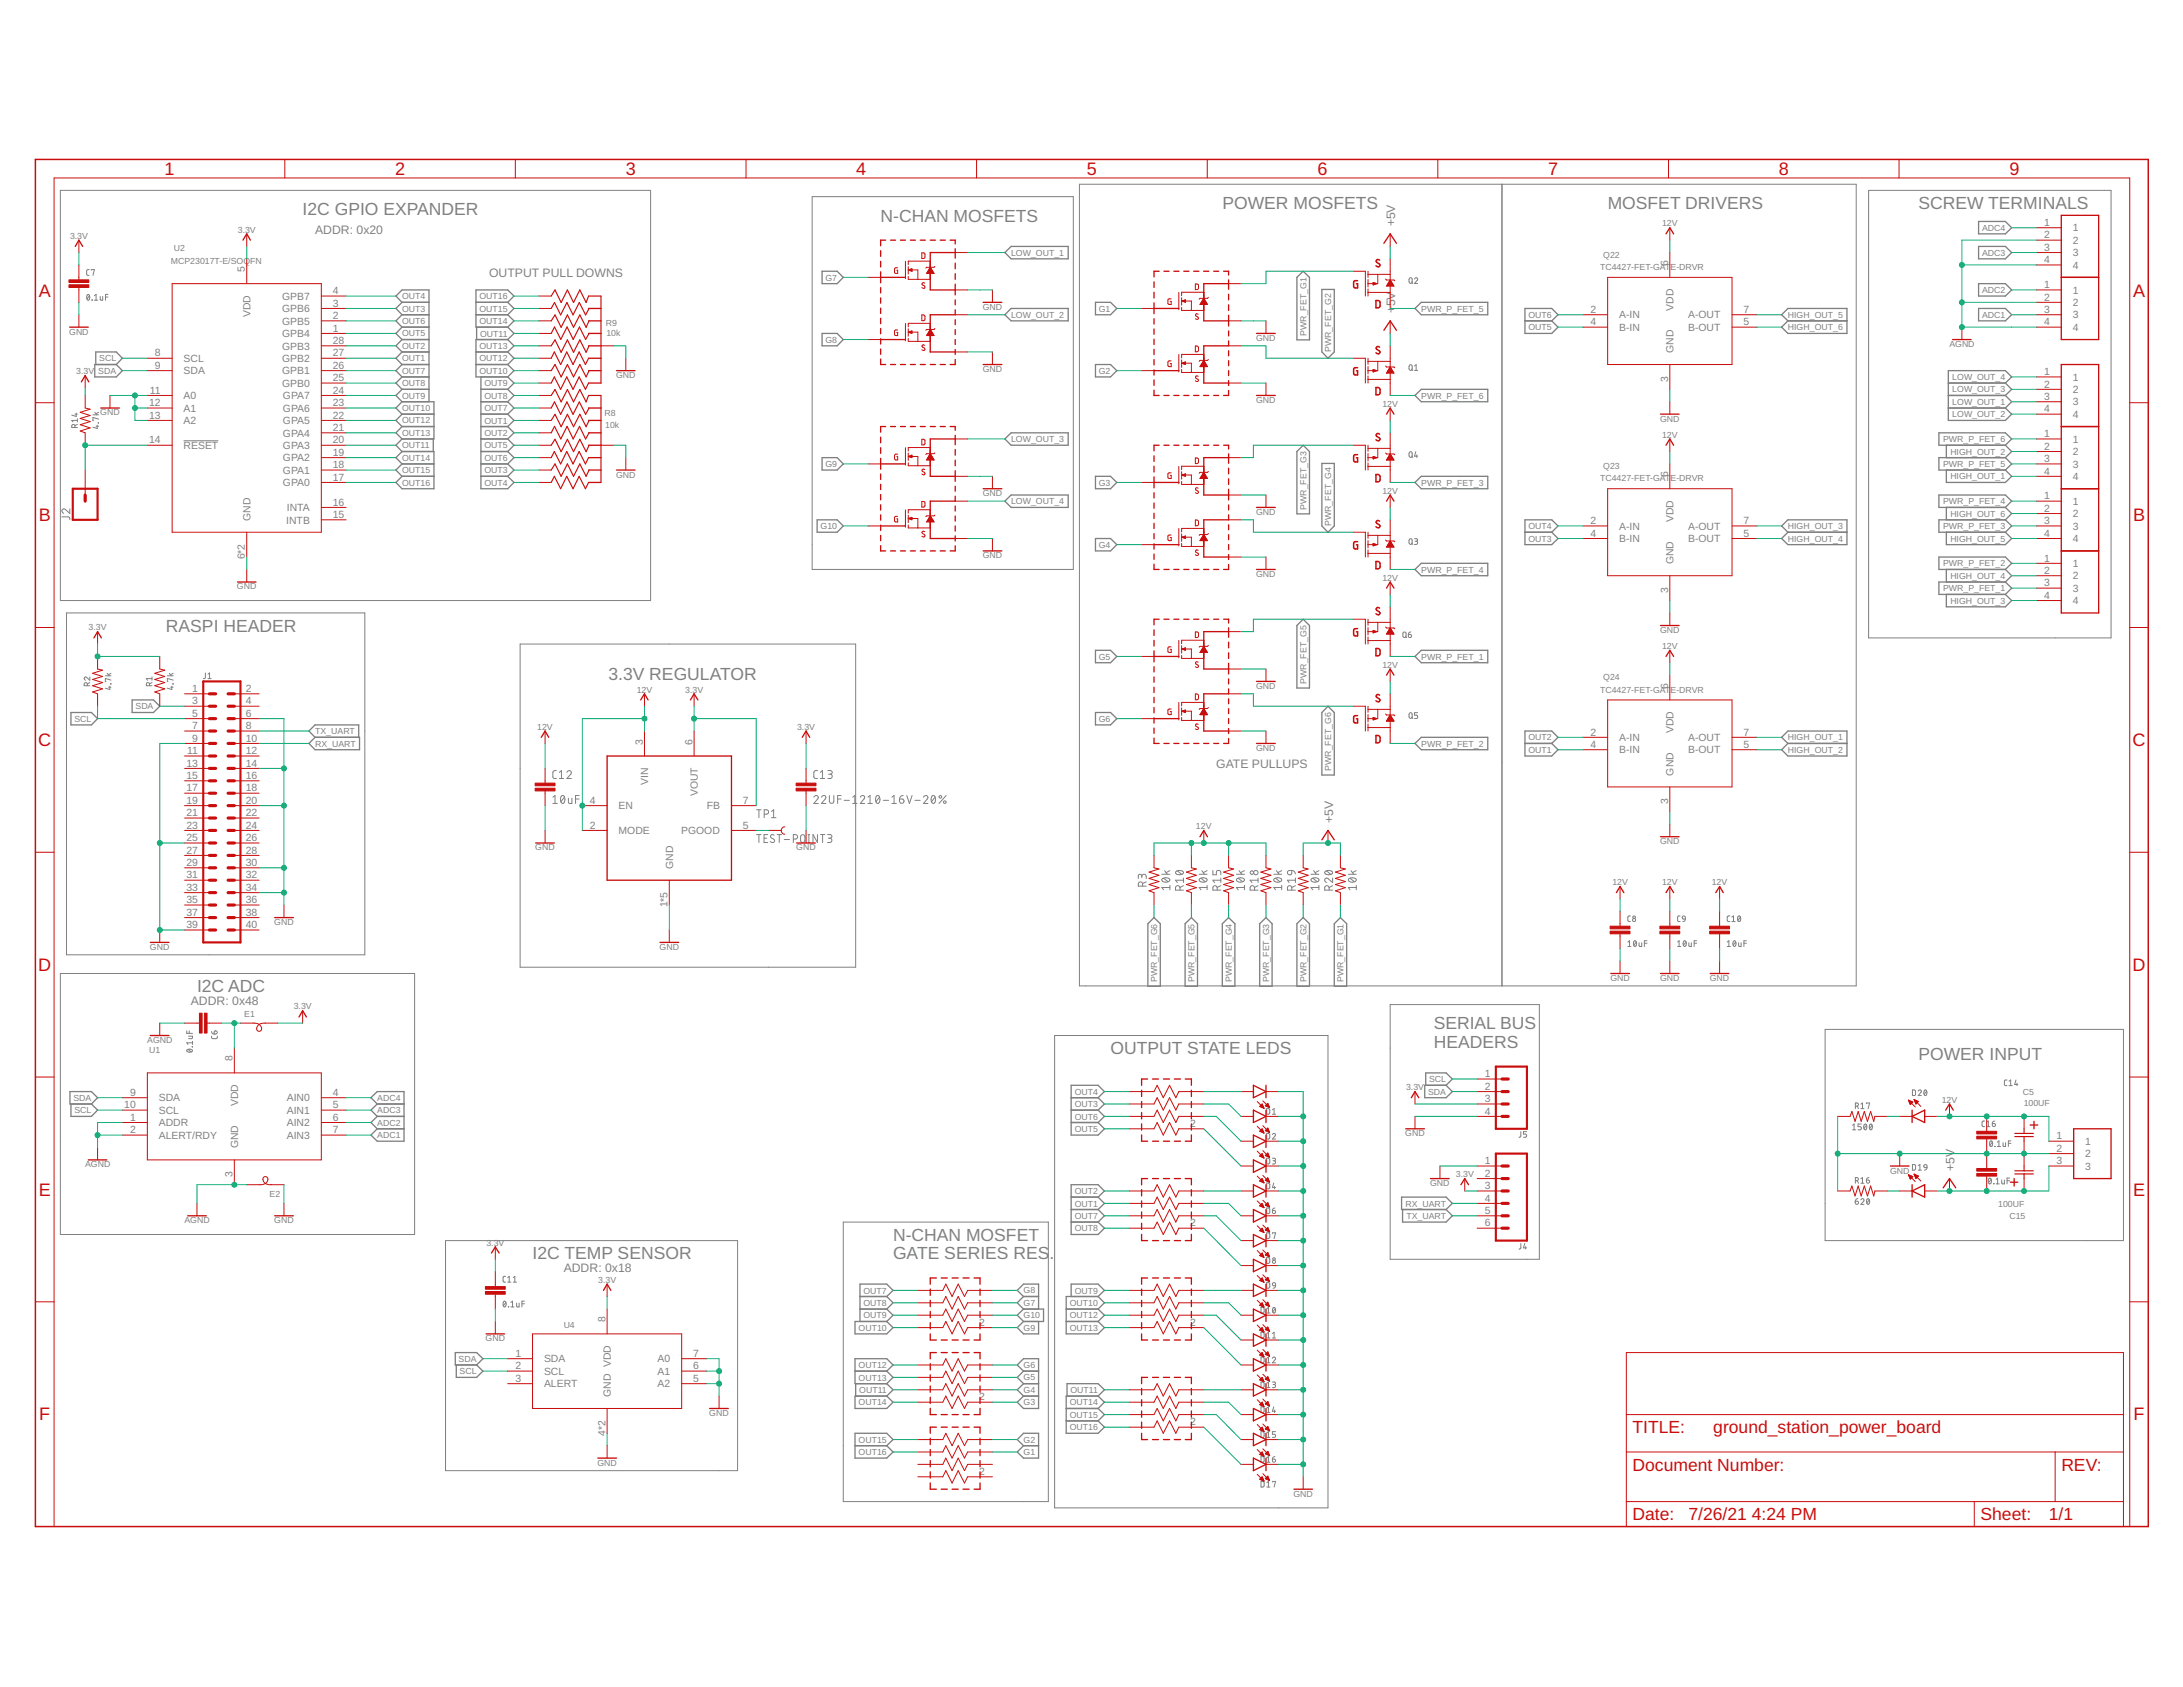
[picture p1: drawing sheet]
<svg xmlns="http://www.w3.org/2000/svg" width="279mm" height="216mm" viewBox="0 0 279 216" stroke-linecap="round" stroke-linejoin="round" font-family="sans-serif">
<defs><g id="words">
<g font-size="2.3" fill="#c90d0c">
<text x="21" y="22.4">1</text>
<text x="50.6" y="22.4">2</text>
<text x="80.1" y="22.4">3</text>
<text x="109.6" y="22.4">4</text>
<text x="139.1" y="22.4">5</text>
<text x="168.6" y="22.4">6</text>
<text x="198.1" y="22.4">7</text>
<text x="227.7" y="22.4">8</text>
<text x="257.2" y="22.4">9</text>
<text x="5" y="38">A</text>
<text x="273" y="38">A</text>
<text x="5" y="66.7">B</text>
<text x="273" y="66.7">B</text>
<text x="4.9" y="95.5">C</text>
<text x="272.9" y="95.5">C</text>
<text x="4.9" y="124.3">D</text>
<text x="272.9" y="124.3">D</text>
<text x="5" y="153">E</text>
<text x="273" y="153">E</text>
<text x="5" y="181.8">F</text>
<text x="273.1" y="181.8">F</text>
</g>
<g font-size="2.2" fill="#808080">
<text x="38.7" y="27.6">I2C GPIO EXPANDER</text>
<text x="112.7" y="28.3">N-CHAN MOSFETS</text>
<text x="156.5" y="26.8">POWER MOSFETS</text>
<text x="205.8" y="26.8">MOSFET DRIVERS</text>
<text x="245.5" y="26.8">SCREW TERMINALS</text>
<text x="21.2" y="80.8">RASPI HEADER</text>
<text x="77.9" y="87">3.3V REGULATOR</text>
<text x="25.2" y="127">I2C ADC</text>
<text x="183.5" y="131.7">SERIAL BUS</text>
<text x="142.1" y="134.9">OUTPUT STATE LEDS</text>
<text x="183.5" y="134.1">HEADERS</text>
<text x="245.5" y="135.7">POWER INPUT</text>
<text x="68.2" y="161.2">I2C TEMP SENSOR</text>
<text x="114.3" y="158.8">N-CHAN MOSFET</text>
<text x="114.3" y="161.2">GATE SERIES RES</text>
<text x="134.3" y="161.2">.</text>
</g>
<g font-size="2.2" fill="#c90d0c">
<text x="208.9" y="183.4">TITLE:</text>
<text x="219.3" y="183.4">ground_station_power_board</text>
<text x="208.9" y="188.2">Document Number:</text>
<text x="263.8" y="188.2">REV:</text>
<text x="208.9" y="194.6">Date:</text>
<text x="216.1" y="194.6">7/26/21</text>
<text x="224.2" y="194.6">4:24 PM</text>
<text x="253.5" y="194.6">Sheet:</text>
<text x="262.2" y="194.6">1/1</text>
</g>
<g font-size="1.6" fill="#808080">
<text x="40.3" y="29.9">ADDR: 0x20</text>
<text x="178.6" y="29" transform="rotate(-90 178.6 29)">+5V</text>
<text x="62.6" y="35.5">OUTPUT PULL DOWNS</text>
<text x="178.6" y="40.1" transform="rotate(-90 178.6 40.1)">+</text>
<text x="178.6" y="39.2" transform="rotate(-90 178.6 39.2)">5V</text>
<text x="155.7" y="98.3">GATE PULLUPS</text>
<text x="170.6" y="105.3" transform="rotate(-90 170.6 105.3)">+5V</text>
<text x="24.4" y="128.6">ADDR: 0x48</text>
<text x="250.1" y="149.9" transform="rotate(-90 250.1 149.9)">+5V</text>
<text x="72.1" y="162.8">ADDR: 0x18</text>
</g>
<g font-size="1.3" fill="#808080">
<text x="261.6" y="28.9">1</text>
<text x="265.3" y="29.6">1</text>
<text x="31.4" y="34.8" transform="rotate(-90 31.4 34.8)">5</text>
<text x="213.5" y="34" transform="rotate(-90 213.5 34)">6</text>
<text x="261.6" y="30.5">2</text>
<text x="261.6" y="32.1">3</text>
<text x="261.6" y="33.7">4</text>
<text x="265.3" y="31.2">2</text>
<text x="265.3" y="32.8">3</text>
<text x="265.3" y="34.4">4</text>
<text x="32.1" y="40.6" transform="rotate(-90 32.1 40.6)">VDD</text>
<text x="36.1" y="41.5">GPB5</text>
<text x="36.1" y="40">GPB6</text>
<text x="36.1" y="38.4">GPB7</text>
<text x="42.6" y="40.9">2</text>
<text x="42.6" y="39.3">3</text>
<text x="42.6" y="37.7">4</text>
<text x="203.6" y="40.1">2</text>
<text x="203.6" y="41.6">4</text>
<text x="207.2" y="40.8">A-IN</text>
<text x="214.2" y="39.8" transform="rotate(-90 214.2 39.8)">VDD</text>
<text x="216.1" y="40.8">A-OUT</text>
<text x="223.1" y="41.6">5</text>
<text x="223.1" y="40.1">7</text>
<text x="261.6" y="36.9">1</text>
<text x="261.6" y="38.5">2</text>
<text x="261.6" y="40.1">3</text>
<text x="261.6" y="41.6">4</text>
<text x="265.3" y="37.6">1</text>
<text x="265.3" y="39.2">2</text>
<text x="265.3" y="40.8">3</text>
<text x="19.8" y="45.6">8</text>
<text x="19.8" y="47.2">9</text>
<text x="23.5" y="46.3">SCL</text>
<text x="23.5" y="47.9">SDA</text>
<text x="36.1" y="47.9">GPB1</text>
<text x="36.1" y="46.3">GPB2</text>
<text x="36.1" y="44.7">GPB3</text>
<text x="36.1" y="43.1">GPB4</text>
<text x="42.6" y="47.2">26</text>
<text x="42.6" y="45.6">27</text>
<text x="42.6" y="44">28</text>
<text x="42.6" y="42.4">1</text>
<text x="207.2" y="42.3">B-IN</text>
<text x="214.2" y="45.2" transform="rotate(-90 214.2 45.2)">GND</text>
<text x="216.1" y="42.3">B-OUT</text>
<text x="265.3" y="42.3">4</text>
<text x="19.1" y="52">12</text>
<text x="19.1" y="53.6">13</text>
<text x="19.2" y="50.4">11</text>
<text x="23.5" y="51.1">A0</text>
<text x="23.5" y="52.7">A1</text>
<text x="36.1" y="49.5">GPB0</text>
<text x="36.2" y="52.7">GPA6</text>
<text x="36.2" y="51.1">GPA7</text>
<text x="42.6" y="48.8">25</text>
<text x="42.6" y="53.6">22</text>
<text x="42.6" y="52">23</text>
<text x="42.6" y="50.4">24</text>
<text x="213.5" y="48.8" transform="rotate(-90 213.5 48.8)">3</text>
<text x="261.6" y="48">1</text>
<text x="261.6" y="49.6">2</text>
<text x="261.6" y="51.2">3</text>
<text x="261.6" y="52.8">4</text>
<text x="265.3" y="48.7">1</text>
<text x="265.3" y="50.3">2</text>
<text x="265.3" y="51.9">3</text>
<text x="265.3" y="53.5">4</text>
<text x="19.1" y="56.8">14</text>
<text x="23.5" y="54.3">A2</text>
<text x="23.5" y="57.5">RESET</text>
<text x="36.2" y="59">GPA2</text>
<text x="36.2" y="57.5">GPA3</text>
<text x="36.2" y="55.9">GPA4</text>
<text x="36.2" y="54.3">GPA5</text>
<text x="42.6" y="59.9">18</text>
<text x="42.6" y="58.3">19</text>
<text x="42.6" y="56.8">20</text>
<text x="42.6" y="55.2">21</text>
<text x="261.6" y="56">1</text>
<text x="261.6" y="57.6">2</text>
<text x="261.6" y="59.1">3</text>
<text x="265.3" y="56.7">1</text>
<text x="265.3" y="58.3">2</text>
<text x="265.3" y="59.8">3</text>
<text x="36.2" y="62.2">GPA0</text>
<text x="36.2" y="60.6">GPA1</text>
<text x="36.7" y="65.4">INTA</text>
<text x="42.6" y="64.7">16</text>
<text x="42.6" y="61.5">17</text>
<text x="213.5" y="61.1" transform="rotate(-90 213.5 61.1)">6</text>
<text x="261.6" y="63.9">1</text>
<text x="261.6" y="65.5">2</text>
<text x="261.6" y="60.7">4</text>
<text x="265.3" y="64.6">1</text>
<text x="265.3" y="61.4">4</text>
<text x="31.4" y="71.6" transform="rotate(-90 31.4 71.6)">6*2</text>
<text x="32.1" y="66.7" transform="rotate(-90 32.1 66.7)">GND</text>
<text x="36.6" y="67">INTB</text>
<text x="42.6" y="66.3">15</text>
<text x="203.6" y="67.1">2</text>
<text x="203.6" y="68.7">4</text>
<text x="207.2" y="67.8">A-IN</text>
<text x="207.2" y="69.4">B-IN</text>
<text x="214.2" y="66.8" transform="rotate(-90 214.2 66.8)">VDD</text>
<text x="216.1" y="69.4">B-OUT</text>
<text x="216.1" y="67.8">A-OUT</text>
<text x="223.1" y="68.7">5</text>
<text x="223.1" y="67.1">7</text>
<text x="261.6" y="71.9">1</text>
<text x="261.6" y="67.1">3</text>
<text x="261.6" y="68.7">4</text>
<text x="265.3" y="66.2">2</text>
<text x="265.3" y="67.8">3</text>
<text x="265.3" y="69.4">4</text>
<text x="213.5" y="75.9" transform="rotate(-90 213.5 75.9)">3</text>
<text x="214.2" y="72.2" transform="rotate(-90 214.2 72.2)">GND</text>
<text x="261.6" y="73.5">2</text>
<text x="261.6" y="75">3</text>
<text x="261.6" y="76.6">4</text>
<text x="265.3" y="72.6">1</text>
<text x="265.3" y="74.2">2</text>
<text x="265.3" y="75.7">3</text>
<text x="265.3" y="77.3">4</text>
<text x="24.6" y="88.6">1</text>
<text x="31.5" y="88.6">2</text>
<text x="213.5" y="88.1" transform="rotate(-90 213.5 88.1)">6</text>
<text x="24.6" y="90.2">3</text>
<text x="24.6" y="91.8">5</text>
<text x="24.6" y="93.3">7</text>
<text x="24.6" y="94.9">9</text>
<text x="31.5" y="94.9">10</text>
<text x="31.5" y="93.3">8</text>
<text x="31.5" y="91.8">6</text>
<text x="31.5" y="90.2">4</text>
<text x="82.3" y="95.3" transform="rotate(-90 82.3 95.3)">3</text>
<text x="88.6" y="95.3" transform="rotate(-90 88.6 95.3)">6</text>
<text x="203.6" y="94.1">2</text>
<text x="203.6" y="95.7">4</text>
<text x="207.2" y="94.8">A-IN</text>
<text x="214.2" y="93.9" transform="rotate(-90 214.2 93.9)">VDD</text>
<text x="216.1" y="94.8">A-OUT</text>
<text x="223.1" y="95.7">5</text>
<text x="223.1" y="94.1">7</text>
<text x="23.9" y="98.1">13</text>
<text x="23.9" y="99.7">15</text>
<text x="23.9" y="101.3">17</text>
<text x="24" y="96.5">11</text>
<text x="31.5" y="101.3">18</text>
<text x="31.5" y="99.7">16</text>
<text x="31.5" y="98.1">14</text>
<text x="31.5" y="96.5">12</text>
<text x="83" y="100.4" transform="rotate(-90 83 100.4)">VIN</text>
<text x="89.3" y="101.9" transform="rotate(-90 89.3 101.9)">VOUT</text>
<text x="207.2" y="96.4">B-IN</text>
<text x="214.2" y="99.3" transform="rotate(-90 214.2 99.3)">GND</text>
<text x="216.1" y="96.4">B-OUT</text>
<text x="23.9" y="102.9">19</text>
<text x="23.9" y="104.5">21</text>
<text x="23.9" y="106.1">23</text>
<text x="23.9" y="107.7">25</text>
<text x="31.5" y="107.7">26</text>
<text x="31.5" y="106.1">24</text>
<text x="31.5" y="104.5">22</text>
<text x="31.5" y="102.9">20</text>
<text x="75.5" y="102.9">4</text>
<text x="75.5" y="106.1">2</text>
<text x="79.2" y="103.6">EN</text>
<text x="79.2" y="106.8">MODE</text>
<text x="87.2" y="106.8">PGOOD</text>
<text x="90.5" y="103.6">FB</text>
<text x="95.1" y="106.1">5</text>
<text x="95.1" y="102.9">7</text>
<text x="213.5" y="102.9" transform="rotate(-90 213.5 102.9)">3</text>
<text x="23.9" y="109.2">27</text>
<text x="23.9" y="110.8">29</text>
<text x="23.9" y="112.4">31</text>
<text x="31.5" y="109.2">28</text>
<text x="31.5" y="110.8">30</text>
<text x="31.5" y="112.4">32</text>
<text x="86.1" y="111.2" transform="rotate(-90 86.1 111.2)">GND</text>
<text x="23.9" y="114">33</text>
<text x="23.9" y="115.6">35</text>
<text x="23.9" y="117.2">37</text>
<text x="23.9" y="118.8">39</text>
<text x="31.5" y="114">34</text>
<text x="31.5" y="115.6">36</text>
<text x="31.5" y="117.2">38</text>
<text x="31.5" y="118.8">40</text>
<text x="85.4" y="116.1" transform="rotate(-90 85.4 116.1)">1*5</text>
<text x="29.8" y="135.8" transform="rotate(-90 29.8 135.8)">8</text>
<text x="190" y="137.9">1</text>
<text x="15.9" y="141.9">10</text>
<text x="16.6" y="143.4">1</text>
<text x="16.6" y="140.3">9</text>
<text x="20.3" y="141">SDA</text>
<text x="20.3" y="142.6">SCL</text>
<text x="30.5" y="141.6" transform="rotate(-90 30.5 141.6)">VDD</text>
<text x="36.7" y="141">AIN0</text>
<text x="36.7" y="142.6">AIN1</text>
<text x="42.6" y="140.3">4</text>
<text x="42.6" y="141.9">5</text>
<text x="42.6" y="143.4">6</text>
<text x="190" y="139.5">2</text>
<text x="190" y="141.1">3</text>
<text x="190" y="142.6">4</text>
<text x="16.6" y="145">2</text>
<text x="20.3" y="144.1">ADDR</text>
<text x="20.3" y="145.7">ALERT/RDY</text>
<text x="30.5" y="147" transform="rotate(-90 30.5 147)">GND</text>
<text x="36.7" y="144.1">AIN2</text>
<text x="36.7" y="145.7">AIN3</text>
<text x="42.6" y="145">7</text>
<text x="152.3" y="144.2">2</text>
<text x="190" y="149">1</text>
<text x="263.2" y="145.8">1</text>
<text x="263.2" y="147.4">2</text>
<text x="263.2" y="149">3</text>
<text x="266.9" y="146.5">1</text>
<text x="266.9" y="148.1">2</text>
<text x="266.9" y="149.7">3</text>
<text x="29.8" y="150.6" transform="rotate(-90 29.8 150.6)">3</text>
<text x="190" y="150.6">2</text>
<text x="190" y="152.2">3</text>
<text x="190" y="153.8">4</text>
<text x="190" y="155.4">5</text>
<text x="152.3" y="157">2</text>
<text x="190" y="157">6</text>
<text x="66" y="173.7">1</text>
<text x="77.5" y="169.2" transform="rotate(-90 77.5 169.2)">8</text>
<text x="88.7" y="173.7">7</text>
<text x="125.3" y="169.7">2</text>
<text x="152.3" y="169.7">2</text>
<text x="66" y="175.3">2</text>
<text x="66" y="176.8">3</text>
<text x="69.6" y="174.4">SDA</text>
<text x="69.6" y="176">SCL</text>
<text x="69.6" y="177.5">ALERT</text>
<text x="78.2" y="178.8" transform="rotate(-90 78.2 178.8)">GND VDD</text>
<text x="84.2" y="177.5">A2</text>
<text x="84.2" y="176">A1</text>
<text x="84.2" y="174.4">A0</text>
<text x="88.7" y="176.8">5</text>
<text x="88.7" y="175.3">6</text>
<text x="125.3" y="179.2">2</text>
<text x="77.5" y="183.7" transform="rotate(-90 77.5 183.7)">4*2</text>
<text x="152.3" y="182.4">2</text>
<text x="125.3" y="188.8">2</text>
</g>
<g font-size="1.1" fill="#808080">
<text x="30.4" y="29.8">3.3V</text>
<text x="212.7" y="29">12V</text>
<text x="253.7" y="29.6">ADC4</text>
<text x="9" y="30.6">3.3V</text>
<text x="21.9" y="33.8">MCP23017T-E/SOQFN</text>
<text x="22.3" y="32.2">U2</text>
<text x="105.6" y="35.9">G7</text>
<text x="129.4" y="32.7">LOW_OUT_1</text>
<text x="204.8" y="34.6">TC4427-FET-GAT</text>
<text x="205.2" y="33">Q22</text>
<text x="213.8" y="34.6">E-DRVR</text>
<text x="253.7" y="32.7">ADC3</text>
<text x="51.5" y="41.5">OUT6</text>
<text x="51.5" y="38.3">OUT4</text>
<text x="51.5" y="39.9">OUT3</text>
<text x="61.4" y="38.3">OUT16</text>
<text x="61.4" y="39.9">OUT15</text>
<text x="61.4" y="41.5">OUT14</text>
<text x="77.5" y="41.7">R9</text>
<text x="125.8" y="39.7">GND</text>
<text x="129.4" y="40.7">LOW_OUT_2</text>
<text x="140.6" y="39.9">G1</text>
<text x="181.9" y="39.9">PWR_P_FET_5</text>
<text x="195.6" y="40.7">OUT6</text>
<text x="228.8" y="40.7">HIGH_OUT_5</text>
<text x="253.7" y="40.7">ADC1</text>
<text x="253.7" y="37.5">ADC2</text>
<text x="8.9" y="42.8">GND</text>
<text x="9.8" y="47.9">3.3V SDA</text>
<text x="12.7" y="46.3">SCL</text>
<text x="51.5" y="47.8">OUT7</text>
<text x="51.5" y="43.1">OUT5</text>
<text x="51.5" y="44.7">OUT2</text>
<text x="51.5" y="46.2">OUT1</text>
<text x="61.4" y="44.7">OUT13</text>
<text x="61.4" y="46.3">OUT12</text>
<text x="61.4" y="47.8">OUT10</text>
<text x="61.5" y="43.1">OUT11</text>
<text x="77.6" y="43">10k</text>
<text x="105.6" y="43.9">G8</text>
<text x="125.8" y="47.6">GND</text>
<text x="140.6" y="47.8">G2</text>
<text x="160.8" y="43.6">GND</text>
<text x="167.2" y="43" transform="rotate(-90 167.2 43)">PWR_FET_G1</text>
<text x="170.4" y="45.1" transform="rotate(-90 170.4 45.1)">PWR_FET_G2</text>
<text x="195.6" y="42.3">OUT5</text>
<text x="228.8" y="42.3">HIGH_OUT_6</text>
<text x="249.5" y="44.4">AGND</text>
<text x="12.8" y="53.2">GND</text>
<text x="51.5" y="52.6">OUT10</text>
<text x="51.5" y="51">OUT9</text>
<text x="51.5" y="49.4">OUT8</text>
<text x="62" y="49.4">OUT9</text>
<text x="62" y="51">OUT8</text>
<text x="62" y="52.6">OUT7</text>
<text x="77.4" y="53.3">R8</text>
<text x="78.8" y="48.4">GND</text>
<text x="160.8" y="51.6">GND</text>
<text x="176.9" y="52">12V</text>
<text x="181.9" y="51">PWR_P_FET_6</text>
<text x="212.5" y="54">GND</text>
<text x="249.9" y="48.6">LOW_OUT_4</text>
<text x="249.9" y="50.2">LOW_OUT_3</text>
<text x="249.9" y="53.4">LOW_OUT_2</text>
<text x="249.9" y="51.8">LOW_OUT_1</text>
<text x="51.5" y="59">OUT14</text>
<text x="51.5" y="55.8">OUT13</text>
<text x="51.5" y="54.2">OUT12</text>
<text x="51.5" y="57.4">OUT11</text>
<text x="62" y="59">OUT6</text>
<text x="62" y="57.4">OUT5</text>
<text x="62" y="55.8">OUT2</text>
<text x="62" y="54.2">OUT1</text>
<text x="77.5" y="54.7">10k</text>
<text x="105.6" y="59.8">G9</text>
<text x="129.4" y="56.6">LOW_OUT_3</text>
<text x="212.7" y="56">12V</text>
<text x="248.7" y="56.6">PWR_P_FET_6</text>
<text x="248.7" y="59.8">PWR_P_FET_5</text>
<text x="249.6" y="58.2">HIGH_OUT_2</text>
<text x="51.5" y="62.1">OUT16</text>
<text x="51.5" y="60.6">OUT15</text>
<text x="62" y="62.2">OUT4</text>
<text x="62" y="60.6">OUT3</text>
<text x="78.8" y="61.1">GND</text>
<text x="125.8" y="63.5">GND</text>
<text x="129.4" y="64.5">LOW_OUT_4</text>
<text x="140.6" y="62.2">G3</text>
<text x="160.8" y="65.9">GND</text>
<text x="167.2" y="65.2" transform="rotate(-90 167.2 65.2)">PWR_FET_G3</text>
<text x="176.9" y="63.2">12V</text>
<text x="181.9" y="62.1">PWR_P_FET_3</text>
<text x="204.8" y="61.6">TC4427-FET-GAT</text>
<text x="205.2" y="60">Q23</text>
<text x="213.8" y="61.6">E-DRVR</text>
<text x="248.7" y="64.5">PWR_P_FET_4</text>
<text x="249.6" y="61.4">HIGH_OUT_1</text>
<text x="105" y="67.7">G10</text>
<text x="125.8" y="71.5">GND</text>
<text x="140.6" y="70.1">G4</text>
<text x="170.4" y="67.3" transform="rotate(-90 170.4 67.3)">PWR_FET_G4</text>
<text x="195.6" y="67.7">OUT4</text>
<text x="195.6" y="69.3">OUT3</text>
<text x="228.8" y="67.7">HIGH_OUT_3</text>
<text x="228.8" y="69.3">HIGH_OUT_4</text>
<text x="248.7" y="67.7">PWR_P_FET_3</text>
<text x="249.6" y="69.3">HIGH_OUT_5</text>
<text x="249.6" y="66.1">HIGH_OUT_6</text>
<text x="30.3" y="75.4">GND</text>
<text x="160.8" y="73.8">GND</text>
<text x="176.9" y="74.3">12V</text>
<text x="181.9" y="73.3">PWR_P_FET_4</text>
<text x="248.7" y="72.5">PWR_P_FET_2</text>
<text x="248.7" y="75.7">PWR_P_FET_1</text>
<text x="249.6" y="77.3">HIGH_OUT_3</text>
<text x="249.6" y="74.1">HIGH_OUT_4</text>
<text x="11.3" y="80.7">3.3V</text>
<text x="212.5" y="81">GND</text>
<text x="212.7" y="83.1">12V</text>
<text x="81.5" y="88.6">12V</text>
<text x="87.7" y="88.6">3.3V</text>
<text x="140.6" y="84.4">G5</text>
<text x="160.8" y="88.2">GND</text>
<text x="167.2" y="87.5" transform="rotate(-90 167.2 87.5)">PWR_FET_G5</text>
<text x="176.9" y="85.5">12V</text>
<text x="181.9" y="84.4">PWR_P_FET_1</text>
<text x="204.8" y="88.6">TC4427-FET-GAT</text>
<text x="205.2" y="87.1">Q24</text>
<text x="213.8" y="88.6">E-DRVR</text>
<text x="9.5" y="92.4">SCL</text>
<text x="17.3" y="90.8">SDA</text>
<text x="40.3" y="94">TX_UART</text>
<text x="40.3" y="95.6">RX_UART</text>
<text x="68.8" y="93.4">12V</text>
<text x="102" y="93.4">3.3V</text>
<text x="140.6" y="92.4">G6</text>
<text x="181.9" y="95.6">PWR_P_FET_2</text>
<text x="195.6" y="94.8">OUT2</text>
<text x="228.8" y="94.8">HIGH_OUT_1</text>
<text x="160.8" y="96.1">GND</text>
<text x="170.4" y="98.6" transform="rotate(-90 170.4 98.6)">PWR_FET_G6</text>
<text x="195.6" y="96.4">OUT1</text>
<text x="228.8" y="96.3">HIGH_OUT_2</text>
<text x="153.1" y="106.1">12V</text>
<text x="68.5" y="108.8">GND</text>
<text x="101.9" y="108.8">GND</text>
<text x="206.4" y="113.3">12V</text>
<text x="212.5" y="108">GND</text>
<text x="212.7" y="113.3">12V</text>
<text x="219.1" y="113.3">12V</text>
<text x="35.1" y="118.4">GND</text>
<text x="19.2" y="121.6">GND</text>
<text x="84.4" y="121.6">GND</text>
<text x="148.1" y="125.7" transform="rotate(-90 148.1 125.7)">PWR_FET_G6</text>
<text x="152.9" y="125.7" transform="rotate(-90 152.9 125.7)">PWR_FET_G5</text>
<text x="157.7" y="125.7" transform="rotate(-90 157.7 125.7)">PWR_FET_G4</text>
<text x="162.4" y="125.7" transform="rotate(-90 162.4 125.7)">PWR_FET_G3</text>
<text x="167.2" y="125.7" transform="rotate(-90 167.2 125.7)">PWR_FET_G2</text>
<text x="172" y="125.7" transform="rotate(-90 172 125.7)">PWR_FET_G1</text>
<text x="206.1" y="125.5">GND</text>
<text x="212.5" y="125.5">GND</text>
<text x="218.8" y="125.5">GND</text>
<text x="31.3" y="130.1">E1</text>
<text x="37.6" y="129.2">3.3V</text>
<text x="18.8" y="133.5">AGND</text>
<text x="19.1" y="134.8">U1</text>
<text x="9.4" y="140.9">SDA</text>
<text x="9.5" y="142.5">SCL</text>
<text x="48.3" y="142.5">ADC3</text>
<text x="48.3" y="140.9">ADC4</text>
<text x="137.6" y="143.3">OUT6</text>
<text x="137.6" y="140.1">OUT4</text>
<text x="137.6" y="141.7">OUT3</text>
<text x="180" y="139.5">3.3V</text>
<text x="182.8" y="140.1">SDA</text>
<text x="182.9" y="138.5">SCL</text>
<text x="248.5" y="141.1">12V</text>
<text x="258.9" y="140.1">C5</text>
<text x="259" y="141.6">100UF</text>
<text x="10.9" y="149.4">AGND</text>
<text x="48.3" y="145.7">ADC1</text>
<text x="48.3" y="144.1">ADC2</text>
<text x="137.6" y="144.9">OUT5</text>
<text x="179.9" y="145.4">GND</text>
<text x="34.5" y="153.2">E2</text>
<text x="137.6" y="152.8">OUT2</text>
<text x="137.6" y="154.4">OUT1</text>
<text x="179.9" y="154.4">RX_UART</text>
<text x="183" y="151.8">GND</text>
<text x="186.3" y="150.7">3.3V</text>
<text x="241.9" y="150.2">GND</text>
<text x="255.7" y="154.5">100UF</text>
<text x="257.2" y="156">C15</text>
<text x="23.6" y="156.6">AGND</text>
<text x="35.1" y="156.6">GND</text>
<text x="62.3" y="159.4">3.3V</text>
<text x="137.6" y="157.6">OUT8</text>
<text x="137.6" y="156">OUT7</text>
<text x="180" y="156">TX_UART</text>
<text x="76.6" y="164.2">3.3V</text>
<text x="110.5" y="167.1">OUT8</text>
<text x="110.5" y="165.5">OUT7</text>
<text x="131" y="165.5">G8</text>
<text x="131" y="167.1">G7</text>
<text x="136.9" y="167.1">OUT10</text>
<text x="137.6" y="165.5">OUT9</text>
<text x="62.1" y="171.7">GND</text>
<text x="72.1" y="169.9">U4</text>
<text x="109.9" y="170.3">OUT10</text>
<text x="110.5" y="168.7">OUT9</text>
<text x="131" y="168.7">G10</text>
<text x="131" y="170.3">G9</text>
<text x="136.9" y="170.3">OUT13</text>
<text x="136.9" y="168.7">OUT12</text>
<text x="58.7" y="174.3">SDA</text>
<text x="58.8" y="175.9">SCL</text>
<text x="109.9" y="179.9">OUT14</text>
<text x="109.9" y="176.7">OUT13</text>
<text x="109.9" y="175.1">OUT12</text>
<text x="110" y="178.3">OUT11</text>
<text x="131" y="175.1">G6</text>
<text x="131" y="176.7">G5</text>
<text x="131" y="178.3">G4</text>
<text x="131" y="179.9">G3</text>
<text x="136.9" y="179.9">OUT14</text>
<text x="137" y="178.3">OUT11</text>
<text x="90.8" y="181.2">GND</text>
<text x="109.9" y="184.6">OUT15</text>
<text x="131" y="184.6">G2</text>
<text x="136.9" y="183">OUT16</text>
<text x="136.9" y="181.5">OUT15</text>
<text x="76.5" y="187.6">GND</text>
<text x="109.9" y="186.2">OUT16</text>
<text x="131" y="186.2">G1</text>
<text x="165.5" y="191.6">GND</text>
</g>
</g></defs>
<g fill="none" stroke="#808080" stroke-width=".13">
<path d="M7.7 24.4h75.6v52.5h-75.6zM11.2 37.7h.1a.46 .46 0 0 1 0 .7h-.1l-.1-.3zM11.4 34.5h-.2l-.1 .2v.5h.3M11.5 37.8l-.4 .4M11.7 34.6v-.1h.4l-.2 .7M11.8 38.4h.1M12.1 38.4h.4M12.1 37.8l.2-.1v.7M12.8 37.9v.4l.2 .1h.1v-.5M13.5 38h.3M13.8 37.7h-.3v.7M103.9 25.2h33.5v47.7h-33.5z"/>
<path d="M138.2 23.6h99.4v102.6h-99.4zM180.4 35.6a.19 .19 0 0 1 .3 0 .19 .19 0 0 1 0 .2v.3a.2 .2 0 0 1-.2 .2 .2 .2 0 0 1-.2-.2v-.3zM180.7 36.1l.1 .2M181 35.7a.2 .2 0 0 1 .3-.2 .21 .21 0 0 1 .1 .4l-.4 .4h.4M192.2 23.6v102.6M239.2 24.4h31v57.2h-31zM9.6 54.7v-.3a.2 .2 0 0 0-.3-.1 .2 .2 0 0 0-.1 .2v.2h.7M9.6 53h.3M9.8 52.9v.4l-.6-.2M9.9 53.8h-.7l.1 .2M9.9 54.3l-.3 .2M9.9 53.6v.4"/>
<path d="M11.9 53.1h.7M12.1 52.8l.3 .3M12.3 54.5h.3M12.4 54.4v.4l-.5-.1M12.6 54.1h.1M12.6 53.6l-.7-.2 .1 .4M12.6 52.8l-.3 .1M23.5 56.4h4.4M180.4 46.7a.19 .19 0 0 1 .3 0 .19 .19 0 0 1 0 .2v.3a.2 .2 0 0 1-.2 .2 .2 .2 0 0 1-.2-.2v-.3zM180.4 57.8a.19 .19 0 0 1 .3 0 .19 .19 0 0 1 0 .2v.3a.2 .2 0 0 1-.2 .2 .2 .2 0 0 1-.2-.2v-.3zM180.7 47.2l.1 .2M180.7 58.4l.1 .1"/>
<path d="M181 46.8l.3-.1v.7M181 47.4h.4M181.2 57.8l-.2 .6h.4M181.3 58.2v.3M7.9 66.1h.8a.24 .24 0 0 1 .2 .4M8.5 78.4h38.2v43.8h-38.2zM8.9 65.1v.6l-.5-.5a.29 .29 0 0 0-.5 .1 .29 .29 0 0 0 .2 .4M180.4 69a.19 .19 0 0 1 .3 0 .19 .19 0 0 1 0 .2v.3a.2 .2 0 0 1-.2 .2 .2 .2 0 0 1-.2-.2v-.3zM180.7 69.5l.1 .2M181 68.9l.4 .1v.2l-.3 .1M181.3 69.3a.21 .21 0 0 1 .1 .2 .21 .21 0 0 1-.1 .2h-.3M11.2 87.8v-.3a.2 .2 0 0 0-.3-.1 .2 .2 0 0 0-.1 .2v.2h.7"/>
<path d="M11.5 86.6v.5l-.5-.4h-.1l-.1 .1 .1 .3M11.5 87.4l-.3 .1M13.5 86.5h.7M13.7 86.2l.3 .3M13.9 87.9h.3M14.1 87.8v.4l-.6-.1M14.2 87.5h.1M14.2 87l-.7-.2v.4h.1M14.2 86.2l-.3 .2M19.1 87.8v-.2a.2 .2 0 0 0-.2-.2 .2 .2 0 0 0-.2 .2v.2h.8M19.5 86.8h-.8l.2 .3M19.5 87.4l-.4 .1"/>
<path d="M19.5 86.6v.5M21.4 86.5h.8M21.7 86.2l.2 .3M21.8 87.9h.4M22 87.8v.4l-.6-.1M22.1 87.5h.1M22.2 87l-.8-.2v.4h.1M22.2 86.2l-.4 .2M26.3 86.1v.7h-.3M26.6 86.8h.4M26.6 86.3l.2-.2v.7M66.6 82.4h42.9v41.4h-42.9z"/>
<path d="M71.2 98.6l-.3 .1-.1 .1v.7l.4 .1M71.6 99.6h.5M71.6 98.8l.3-.2v1M72.6 98.8a.28 .28 0 0 1 .4-.2 .28 .28 0 0 1 0 .5l-.4 .5h.5M104.6 98.6l-.3 .1-.1 .1v.7l.4 .1M105 98.8l.3-.2v1M105 99.6h.6M106 98.6h.3a.23 .23 0 0 1 .2 .2 .23 .23 0 0 1-.2 .3h-.2M106.2 99.1a.28 .28 0 0 1 .3 .3 .28 .28 0 0 1-.3 .2h-.2M179.6 81l.1-.1 .2 .1v.5a.2 .2 0 0 1-.2 .1 .2 .2 0 0 1-.1-.2zM179.9 81.4l.1 .2M180.3 81.2h.2a.2 .2 0 0 1 .2 .2 .2 .2 0 0 1-.2 .2 .2 .2 0 0 1-.2-.2z"/>
<path d="M180.4 91.2a.19 .19 0 0 1 .3 0 .19 .19 0 0 1 0 .2v.3a.2 .2 0 0 1-.2 .2 .2 .2 0 0 1-.2-.2v-.3zM180.6 80.9a.29 .29 0 0 0-.3 .3M180.7 91.8l.1 .1M181.4 91.2h-.4v.3h.4v.2v.2h-.4M70.8 102l.2-.2v1M70.8 102.8h.5M71.9 101.9l.1-.1a.61 .61 0 0 1 0 1 .63 .63 0 0 1-.1-.9zM72.2 102l-.4 .6M72.7 102.2v.5l.2 .1h.3v-.6M73.7 102.3h.4M74.1 101.8h-.4v1M96.8 106.8h.6"/>
<path d="M96.8 103.6h.6M97.1 103.6v1M97.1 106.8v1M97.8 107.3h.3M97.8 104.2h.3a.29 .29 0 0 0 .3-.3 .29 .29 0 0 0-.3-.3h-.3v1M98.3 106.8h-.5v1h.5M98.7 103.9l.3-.3v1M98.7 104.6h.6M99.1 106.9a.27 .27 0 0 0-.3-.1 .27 .27 0 0 0-.2 .2v.1a.67 .67 0 0 1 .5 .5 .32 .32 0 0 1-.5 .1M99.5 106.8h.5M99.7 106.8v1M100.4 107.4h.6"/>
<path d="M101.5 107.4h.3a.29 .29 0 0 0 .3-.3 .29 .29 0 0 0-.3-.3h-.3v1M102.6 106.9a.28 .28 0 0 1 .4 .2v.4a.28 .28 0 0 1-.3 .3 .28 .28 0 0 1-.2-.3v-.4zM103.4 106.8h.2M103.4 107.8h.2M103.5 106.8v1M104.2 102a.29 .29 0 0 1 .3-.2 .29 .29 0 0 1 .2 .4l-.5 .6h.5M104.6 106.8v1l-.5-1v1M105 106.8h.6M105.1 102a.28 .28 0 0 1 .4-.2 .28 .28 0 0 1 .1 .5l-.5 .5h.6M105.3 106.8v1M105.9 106.8h.4a.23 .23 0 0 1 .2 .2 .23 .23 0 0 1-.2 .3h-.3M106.2 101.8v.7a.29 .29 0 0 0 .2 .3 .29 .29 0 0 0 .3-.3v-.7"/>
<path d="M106.2 107.3a.28 .28 0 0 1 .3 .2 .28 .28 0 0 1-.3 .3h-.3M107.2 102.3h.5M107.7 101.8h-.5v1M108 102.4h.7M109.1 102.8h.6M109.1 102l.3-.2v1M110.1 102a.28 .28 0 0 1 .4-.2 .28 .28 0 0 1 .1 .5l-.5 .5h.6M111.1 102.8h.6M111.1 102l.3-.2v1M112.2 101.9l.2-.1a.61 .61 0 0 1 0 1 .63 .63 0 0 1-.2-.9zM112.6 102l-.5 .6M113.1 102.4h.6"/>
<path d="M114.2 102.8h.5M114.2 102l.2-.2v1M115.1 102.3h.4a.29 .29 0 0 1 .2 .3 .29 .29 0 0 1-.3 .2 .29 .29 0 0 1-.3-.3zM115.6 101.8a.44 .44 0 0 0-.5 .5M116.1 101.8l.3 1 .3-1M117.1 102.4h.7M118.2 102a.29 .29 0 0 1 .4-.2 .29 .29 0 0 1 .1 .4l-.5 .6h.6M119.3 101.9l.2-.1a.61 .61 0 0 1 0 1 .63 .63 0 0 1-.2-.9zM119.7 102l-.5 .6M121.1 101.8l-.9 1M146.1 112.2a.29 .29 0 0 1 .3-.3 .29 .29 0 0 1 .3 .3v.2M146.1 112.3v-.3a.23 .23 0 0 0-.2-.1 .23 .23 0 0 0-.2 .2v.3"/>
<path d="M146.2 113.4v-.3a.28 .28 0 0 0-.2-.2 .28 .28 0 0 0-.3 .2v.3h1M146.7 112.9l-.5 .2M148.7 111.9h1M148.8 112.5a.66 .66 0 0 1 .9 .1 .6 .6 0 0 1-1 0zM148.9 112.4l.6 .4M149.1 111.4l.3 .5M149.7 113.6h-1l.2 .3M149.7 113.3v.6M149.7 111.4l-.5 .3M150.5 111.5a.65 .65 0 0 1 1 .2 .61 .61 0 0 1-1 0zM150.7 111.4l.6 .5M151 113.9v-.3a.29 .29 0 0 0-.3-.3 .29 .29 0 0 0-.2 .3v.3h1"/>
<path d="M151.5 113.3l-.5 .3M151.5 112.6h-1l.2 .3M151.5 112.4v.5M153.5 111.9h1M153.5 112.5a.65 .65 0 0 1 1 .1 .58 .58 0 0 1-1 0zM153.7 112.4l.6 .4M153.8 111.4l.4 .5M154.5 113.6h-1l.2 .3M154.5 113.3v.6M154.5 111.4l-.5 .3M155.2 111.4v.6h.5v-.4a.3 .3 0 0 1 .3-.2 .3 .3 0 0 1 .3 .2v.4M155.8 113.9v-.3a.28 .28 0 0 0-.3-.3 .28 .28 0 0 0-.3 .3v.3h1.1"/>
<path d="M156.3 112.6h-1.1l.2 .3M156.3 113.3l-.5 .3M156.3 112.4v.5M158.2 111.9h1.1M158.3 112.5a.68 .68 0 0 1 1 .1 .6 .6 0 0 1-1.1 0zM158.5 112.4l.5 .4M158.6 111.4l.3 .5M159.3 113.6h-1.1l.3 .3M159.3 113.3v.6M159.3 111.4l-.5 .3M160.6 113.9v-.3a.29 .29 0 0 0-.3-.3 .29 .29 0 0 0-.3 .3v.3h1M161 112.6h-1l.2 .3"/>
<path d="M161 113.3l-.4 .3M161 112.4v.5M163 111.9h1M163.1 112.5a.65 .65 0 0 1 .9 .1 .58 .58 0 0 1-1 0zM163.3 112.4l.5 .4M163.4 111.4l.3 .5M164 113.6h-1l.3 .3M164 113.3v.6M164 111.4l-.4 .3M164.8 111.5l.5-.1v.3a.28 .28 0 0 1-.4 .2 .28 .28 0 0 1-.1-.4zM165.3 113.9v-.3a.28 .28 0 0 0-.2-.3 .28 .28 0 0 0-.3 .3v.3h1M165.3 111.4a.47 .47 0 0 1 .5 .4"/>
<path d="M165.8 112.6h-1l.2 .3M165.8 113.3l-.5 .3M165.8 112.4v.5M167.8 111.9h1M167.9 112.5a.63 .63 0 0 1 .9 .1 .58 .58 0 0 1-1 0zM168 112.4l.6 .4M168.1 111.4l.4 .5M168.8 113.6h-1l.2 .3M168.8 113.3v.6M168.8 111.4l-.5 .3M169.6 111.5a.65 .65 0 0 1 1 .2 .61 .61 0 0 1-1.1 0zM169.8 111.4l.5 .5"/>
<path d="M170.1 113.9v-.3a.29 .29 0 0 0-.3-.3 .29 .29 0 0 0-.3 .3v.3h1.1M170.6 112.4v.5l-.6-.4a.28 .28 0 0 0-.5 .1 .28 .28 0 0 0 .3 .3M170.6 113.3l-.5 .3M172.6 111.9h1M172.6 112.5a.65 .65 0 0 1 1 .1 .58 .58 0 0 1-1 0zM172.8 112.4l.6 .4M172.9 111.4l.3 .5M173.6 113.6h-1l.2 .3M173.6 113.3v.6M173.6 111.4l-.5 .3M208.7 117.2h-.3l-.1 .2 .1 .5h.3M215 117.2h-.2l-.1 .2v.5h.3"/>
<path d="M215.3 117.3a.2 .2 0 0 1 .3-.1 .2 .2 0 0 1 .1 .2v.2h-.2l-.2-.1zM215.7 117.6a.29 .29 0 0 1-.3 .3M221.4 117.2h-.3v.2v.5h.3M221.7 117.9h.4M221.7 117.4l.2-.2v.7M222.5 117.2a.34 .34 0 0 1 .3 .4 .34 .34 0 0 1-.3 .3l-.1-.3zM222.8 117.4l-.4 .4M7.7 124.6h45.4v33.4h-45.4zM23.9 131.9v.3h.7M23.9 134.4l.5-.1 .2 .2a.46 .46 0 0 1-.7 0zM24.1 134.3l.4 .3M24.1 132.6h.5v.3h-.5"/>
<path d="M24.2 131.9v.3M24.6 134h.1M24.6 133.3v.4M24.6 133.5h-.7l.2 .2M27.1 132.6v.2l.1 .1h.5l.1-.3M27.1 132a.33 .33 0 0 0 .3 .3M27.5 132a.21 .21 0 0 1 .3 .1 .21 .21 0 0 1-.2 .2h-.2zM135 132.5h35v60.5h-35zM177.9 128.6h19.1v32.6h-19.1zM208.3 120.6l.3-.2v.7M208.3 121.1h.4M209.2 120.4h.1a.43 .43 0 0 1 0 .7l-.2-.1v-.2z"/>
<path d="M209.4 120.6l-.3 .4M209.8 120.6v.4l.1 .1h.2v-.5M210.5 120.7h.3M210.8 120.4h-.3v.7M214.7 121.1h.4M214.7 120.6l.2-.2v.7M215.5 120.4a.34 .34 0 0 1 .3 .4 .34 .34 0 0 1-.3 .3l-.1-.3zM215.8 120.6l-.3 .4M216.2 120.6v.4l.1 .1h.2v-.5M216.8 120.7h.3M217.1 120.4h-.3v.7M221.1 121.1h.4"/>
<path d="M221.1 120.6l.2-.2v.7M221.9 120.4a.38 .38 0 0 1 .3 .3 .38 .38 0 0 1-.2 .4l-.2-.1v-.2zM222.1 120.6l-.3 .4M222.5 120.6v.5h.1h.2v-.5M223.2 120.7h.3M223.5 120.4h-.3v.7M233.6 131.7h38.2v27.1h-38.2zM244.8 139.5l.4 .1v.4l-.1 .2h-.3zM245.5 139.6l.2-.1 .2 .1v.1l-.4 .5h.4M246.3 139.5a.34 .34 0 0 1 .3 .3 .34 .34 0 0 1-.3 .4l-.1-.2zM246.6 139.6l-.3 .5M256.9 138.2h-.3l-.1 .2 .1 .5h.3"/>
<path d="M257.1 138.9h.5M257.1 138.4l.2-.2v.7M258 138.2l-.1 .6h.4M258.1 138.6v.3M57 158.8h37.4v29.4h-37.4zM107.9 156.4h26.3v35.8h-26.3zM162.1 141.9l.4 .1v.4l-.1 .2h-.3zM162.1 145.1l.4 .1v.4l-.1 .2h-.3zM162.1 148.2l.4 .1v.6l-.2 .1h-.2zM162.1 151.4l.4 .1v.4l-.1 .2h-.3zM162.1 154.6l.4 .1v.4l-.1 .2h-.3zM162.1 157.8l.4 .1v.5l-.2 .1h-.2z"/>
<path d="M162.9 145.2a.2 .2 0 0 1 .2-.1 .2 .2 0 0 1 .1 .3l-.3 .4h.4M162.9 148.2l.3 .1v.2h-.3M162.9 154.9h.2a.2 .2 0 0 1 .2 .2 .2 .2 0 0 1-.2 .2 .2 .2 0 0 1-.2-.2zM162.9 142.6h.4M162.9 142l.2-.1v.7M162.9 157.9v-.1h.4l-.2 .7M163 151.4l-.1 .6h.4M163.1 148.5a.21 .21 0 0 1 .2 .3 .21 .21 0 0 1-.2 .2h-.2M163.1 151.8v.3M163.2 154.6a.29 .29 0 0 0-.3 .3M194.6 159.1v.7l-.2 .1M194.6 144.8v.7h-.2"/>
<path d="M195.2 159.1l-.2 .6h.4M195.3 159.5v.4M195.4 144.8h-.4v.3l.3 .1 .1 .1-.1 .2h-.3M237.1 144l.2-.2v.8M237.1 144.6h.4M237.4 153.7h.3a.2 .2 0 0 1 .2 .3 .2 .2 0 0 1-.3 .1 .2 .2 0 0 1-.2-.2zM237.5 151.1h.2a.2 .2 0 0 0 .2-.2 .2 .2 0 0 0-.2-.2h-.2v.7M237.5 141.6h.2a.2 .2 0 0 0 .2-.2 .2 .2 0 0 0-.2-.2h-.2v.7M237.7 151.1l.2 .3M237.7 141.6l.2 .3M237.8 153.4l-.2 .1-.2 .2M238.2 153.6a.21 .21 0 0 1 .3-.2 .21 .21 0 0 1 0 .3l-.3 .4h.4"/>
<path d="M238.2 141.9h.4M238.2 151.4h.4M238.2 150.9l.2-.2v.7M238.2 141.3l.2-.1v.7M238.2 143.8h-.4v.4h.3l.1 .1-.1 .3h-.3M238.7 143.9a.36 .36 0 0 1 .3 .3 .36 .36 0 0 1-.3 .4l-.1-.1-.1-.3zM238.9 151h.2a.21 .21 0 0 1 .1 .4 .2 .2 0 0 1-.3-.2zM238.9 144l-.3 .4M238.9 141.2h.4l-.2 .7M239 153.4a.36 .36 0 0 1 .3 .4 .36 .36 0 0 1-.2 .3l-.1-.1-.1-.2zM239.2 150.7a.29 .29 0 0 0-.3 .3M239.2 153.6l-.3 .4"/>
<path d="M239.4 143.9l.1-.1a.46 .46 0 0 1 0 .8h-.1l-.2-.4zM239.6 144l-.3 .4M244.8 149l.4 .1v.5l-.1 .1-.3 .1zM245.5 149.8h.4M245.5 149.2l.2-.2v.8M246.3 149.1l.1-.1 .2 .1v.3h-.3zM246.6 149.4l-.1 .3-.2 .1M254 143.5h-.2l-.1 .1v.5l.3 .1M254.3 144.2h.4M254.3 143.6l.2-.1v.7M254.6 150.8a.34 .34 0 0 1 .3 .4 .34 .34 0 0 1-.3 .3l-.1-.3zM254.7 146h.1a.44 .44 0 0 1 0 .7h-.1v-.2z"/>
<path d="M254.8 150.9l-.3 .4M255 143.8h.2a.2 .2 0 0 1 .2 .2 .2 .2 0 0 1-.2 .2 .2 .2 0 0 1-.2-.2zM255 146.2l-.3 .4M255.2 151.5h.1M255.3 143.5a.29 .29 0 0 0-.3 .3M255.3 146.7h.1M255.5 151.5h.4M255.5 150.9l.2-.1v.7M255.6 146.7h.5M255.6 146.2l.2-.2v.7M256.2 151v.4l.1 .1h.2v-.5M256.4 146.2v.5h.3v-.5"/>
<path d="M256.9 151.1h.3M257 146.3h.4M257.2 150.8h-.3v.7M257.4 146h-.4v.7M64.5 166.6a.34 .34 0 0 1 .3 .3 .34 .34 0 0 1-.3 .3l-.1-.2zM64.7 163.3l-.2 .1-.1 .1v.5l.3 .1M64.7 166.7l-.3 .4M65 164.1h.4M65 163.5l.2-.2v.8M65.1 167.2h.1M65.4 167.3h.4M65.4 166.7l.2-.2v.8"/>
<path d="M65.7 164.1h.4M65.7 163.5l.2-.2v.8M66.1 166.8v.4l.1 .1h.2v-.5M66.8 166.9h.3M67.1 166.5h-.3v.8M161.4 167.3h.3l.1 .1v.5l-.1 .1h-.3zM161.4 170.5h.3l.1 .1v.5l-.2 .1h-.2zM161.4 173.7l.4 .1v.4l-.1 .2h-.3zM161.4 176.9h.3l.1 .1v.4l-.1 .2h-.3zM162.1 161l.4 .1v.4l-.1 .2h-.3zM162.1 164.1l.4 .1v.5l-.1 .1-.3 .1zM162.1 168h.4"/>
<path d="M162.1 167.5l.2-.2v.7M162.1 170.7l.2-.2v.7M162.1 173.8l.2-.1v.7M162.1 177l.2-.1v.7M162.1 171.2h.4M162.1 174.4h.4M162.1 177.6h.4M162.9 173.8a.2 .2 0 0 1 .2-.1 .2 .2 0 0 1 .1 .3l-.3 .4h.4M162.9 176.9h.3l.1 .1-.1 .2h-.3M162.9 170.7l.2-.2v.7M162.9 171.2h.4M162.9 164.2l.2-.1 .1 .1 .1 .3h-.4z"/>
<path d="M163 167.3h.1a.44 .44 0 0 1 0 .7h-.1l-.1-.2zM163.1 177.2h.1a.2 .2 0 0 1 .1 .2 .2 .2 0 0 1-.2 .2h-.2M163.2 167.5l-.3 .4M163.3 164.5a.29 .29 0 0 1-.4 .4M161.4 180l.3 .1h.1v.6l-.2 .1h-.2zM161.4 183.2l.4 .1v.4l-.1 .2-.3 .1zM161.4 186.4l.4 .1v.4l-.1 .2h-.3zM161.4 189.6h.3l.1 .1v.4l-.1 .2h-.3zM162.1 180.2l.2-.2v.8M162.1 183.4l.2-.2v.8M162.1 186.6l.2-.2v.7M162.1 189.8l.2-.2v.7"/>
<path d="M162.1 180.8h.4M162.1 184h.4M162.1 187.1h.4M162.1 190.3h.4M162.9 186.7h.2a.2 .2 0 0 1 .2 .2 .2 .2 0 0 1-.2 .2 .2 .2 0 0 1-.2-.2zM162.9 189.7v-.1h.4l-.2 .7M163 180l-.1 .6h.4M163.1 180.4v.4M163.2 186.4a.29 .29 0 0 0-.3 .3M163.3 183.2h-.4v.4h.3l.1 .1-.1 .2-.3 .1"/>
<circle cx="120.4" cy="102" r=".17"/>
<circle cx="120.9" cy="102.7" r=".17"/>
<circle cx="160.2" cy="111.7" r=".22"/>
<circle cx="160.7" cy="111.7" r=".28"/>
<circle cx="209.1" cy="117.7" r=".2"/>
<circle cx="209.2" cy="117.4" r=".16"/>
<circle cx="163.1" cy="161.1" r=".16"/>
<circle cx="163.1" cy="161.5" r=".2"/>
</g>
<g fill="none" stroke="#808080" stroke-width=".17">
<path d="M51.5 38.7h3.4M51.5 38.7l-.8-.8 .8-.8h3.4v14.3M51.5 38.7l-.8 .8 .8 .8M60.9 38.7h4.1M65 38.7l.8-.8-.8-.8h-4.1v4.8h4.1M65 38.7l.8 .8-.8 .8M105.2 34.7h1.9l.8 .8-.8 .8h-1.9zM128.6 32.3l.8-.8h7.3v1.6h-7.3zM140.2 38.7h1.9l.8 .8-.8 .8h-1.9zM166 35.5l.8-.8 .8 .8v8h-1.6zM169.2 37h1.6v8l-.8 .8-.8-.8zM181.1 39.5l.8-.8h8.5v1.6h-8.5z"/>
<path d="M195.2 39.5h3.4l.8 .8-.8 .8 .8 .8-.8 .8h-3.4zM253.2 39.5h3.5l.8 .8-.8 .8h-3.5zM253.2 31.5h3.5l.8 .8-.8 .8h-3.5zM253.2 28.3h3.5l.8 .8-.8 .8h-3.5zM253.2 36.3h3.5l.8 .8-.8 .8h-3.5zM12.1 46.7h2.8l.8 .7-.8 .8h-2.8zM12.3 46.7v-1.7h2.6l.8 .8-.8 .9M51.5 57.8h4v4.7h-4l-.8-.8 .8-.7M51.5 51.4h4v4.8h-4M51.5 59.4l-.8 .8 .8 .8M51.5 59.4h4M51.5 40.3h3.4"/>
<path d="M51.5 57.8l-.8 .8 .8 .8M51.5 41.9h3.4M51.5 54.6l-.8 .8 .8 .8M51.5 54.6h4M51.5 45h3.4M51.5 43.5h3.4M51.5 53l-.8 .8 .8 .8M51.5 53h4M51.5 46.7h3.4M51.5 56.2l-.8 .8 .8 .8M51.5 51.4l-.8 .8 .8 .8M51.5 48.2h3.4"/>
<path d="M51.5 49.8l-.8 .8 .8 .8M51.5 49.8h3.4M51.5 48.2l-.8 .8 .8 .8M51.5 46.7l-.8 .7 .8 .8M51.5 40.3l-.8 .8 .8 .8M51.5 41.9l-.8 .8 .8 .8M51.5 43.5l-.8 .8 .8 .7M51.5 45l-.8 .8 .8 .9M55.5 56.2v1.6M60.9 40.3h4.1M60.9 45h4.1M60.9 46.7h4.1"/>
<path d="M61 41.9v1.6M61.6 48.2v14.3h3.4l.8-.8-.8-.7M61.6 59.4h3.4M61.6 57.8h3.4M61.6 54.6h3.4M61.6 56.2h3.4M61.6 53h3.4M61.6 51.4h3.4M61.6 49.8h3.4M65 43.5h-4.1v4.7h4.1M65 40.3l.8 .8-.8 .8M65 43.5l.8 .8-.8 .7"/>
<path d="M65 45l.8 .8-.8 .9M65 41.9l.8 .8-.8 .8M65 46.7l.8 .7-.8 .8M65 48.2l.8 .8-.8 .8M65 49.8l.8 .8-.8 .8M65 51.4l.8 .8-.8 .8M65 57.8l.8 .8-.8 .8M65 56.2l.8 .8-.8 .8M65 59.4l.8 .8-.8 .8M65 54.6l.8 .8-.8 .8M65 53l.8 .8-.8 .8M105.2 42.7h1.9l.8 .8-.8 .8h-1.9z"/>
<path d="M105.2 58.6h1.9l.8 .8-.8 .8h-1.9zM128.6 40.3l.8-.8h7.3v1.6h-7.3zM128.6 56.2l.8-.8h7.3v1.6h-7.3zM140.2 46.7h1.9l.8 .7-.8 .8h-1.9zM166 57.8l.8-.8 .8 .8v8h-1.6zM169.2 59.3h1.6v8l-.8 .8-.8-.8zM181.1 50.6l.8-.8h8.5v1.6h-8.5zM195.2 41.1h3.4M228 40.3l.8-.8h7.6v3.2h-7.6l-.8-.8 .8-.8zM228.8 41.1h7.6M248.2 55.4h8.5l.8 .8-.8 .8h-8.5zM249.1 57v1.6"/>
<path d="M249.4 49h7.3M249.4 50.6h7.3M249.4 52.2h7.3M256.7 58.6h-8.5v1.6h8.5M256.7 58.6l.8 .8-.8 .8M256.7 57l.8 .8-.8 .8M256.7 49l.8-.8-.8-.8h-7.3v6.4h7.3l.8-.8-.8-.8M256.7 49l.8 .8-.8 .8M256.7 50.6l.8 .8-.8 .8M51.5 61h4M61.6 61h3.4M104.6 66.5h2.5l.8 .8-.8 .8h-2.5z"/>
<path d="M128.6 64.1l.8-.7h7.3v1.5h-7.3zM140.2 61h1.9l.8 .7-.8 .8h-1.9zM140.2 68.9h1.9l.8 .8-.8 .8h-1.9zM181.1 61.7l.8-.7h8.5v1.5h-8.5zM181.1 72.9l.8-.8h8.5v1.6h-8.5zM195.2 66.5h3.4l.8 .8-.8 .8 .8 .8-.8 .8h-3.4zM195.2 68.1h3.4M228 67.3l.8-.8h7.6v3.2h-7.6l-.8-.8 .8-.8zM228.8 68.1h7.6M248.2 71.3h8.5l.8 .8-.8 .8h-8.5zM248.2 63.4h8.5l.8 .7-.8 .8h-8.5zM249.1 68.1v1.6h7.6l.8-.8-.8-.8"/>
<path d="M249.1 60.2v1.5h7.6l.8-.7-.8-.8M249.1 64.9v1.6M249.1 72.9v1.6M249.1 76.1v1.6h7.6l.8-.8-.8-.8M256.7 66.5h-8.5v1.6h8.5M256.7 74.5h-8.5v1.6h8.5M256.7 74.5l.8 .8-.8 .8M256.7 66.5l.8 .8-.8 .8M256.7 72.9l.8 .8-.8 .8M256.7 64.9l.8 .8-.8 .8M9.1 91.2h2.6l.8 .8-.8 .8h-2.6zM16.9 89.6h2.7l.8 .8-.8 .8h-2.7z"/>
<path d="M40.3 94.4l-.8-.8 .8-.8h5.6v1.6M40.3 94.4h5.7v1.5h-5.7l-.8-.8zM140.2 91.2h1.9l.8 .8-.8 .8h-1.9zM140.2 83.2h1.9l.8 .8-.8 .8h-1.9zM166 80.1l.8-.9 .8 .9v8h-1.6zM170 90.4l.8 .8v8h-1.6v-8zM181.1 95.1l.8-.7h8.5v1.5h-8.5zM181.1 84l.8-.8h8.5v1.6h-8.5zM195.2 93.6h3.4l.8 .8-.8 .7 .8 .8-.8 .9h-3.4zM195.2 95.1h3.4M228 94.4l.8-.8h7.6v3.2h-7.6l-.8-.9 .8-.8zM228.8 95.1h7.6"/>
<path d="M146.9 118.2l.8-.8 .8 .8v8h-1.6zM151.7 118.2l.8-.8 .8 .8v8h-1.6zM156.4 118.2l.8-.8 .9 .8v8h-1.7zM161.2 118.2l.8-.8 .8 .8v8h-1.6zM166 118.2l.8-.8 .8 .8v8h-1.6zM171.6 117.4l.8 .8v8h-1.6v-8zM9 139.7h2.7l.8 .8-.8 .8h-2.7zM182.4 138.9h2.7l.8 .8-.8 .8h-2.7zM182.5 138.9v-1.6h2.6l.8 .8-.8 .8M9.1 141.3v1.6h2.6l.8-.8-.8-.8M48.3 141.3h3.4M48.3 141.3l-.8-.8 .8-.8h3.4v6.3h-3.4l-.8-.7 .8-.8"/>
<path d="M48.3 142.9h3.4M48.3 144.5h3.4M48.3 142.9l-.8 .8 .8 .8M48.3 141.3l-.8 .8 .8 .8M137.1 156.4h3.4M137.1 154.8h3.4M137.1 143.7h3.4M137.1 142.1h3.4M137.1 140.5h3.4M137.1 153.2h3.4M140.5 140.5l.9-.8-.9-.8h-3.4v6.4h3.4l.9-.8-.9-.8M140.5 153.2l.9-.8-.9-.8h-3.4v6.4h3.4l.9-.8-.9-.8"/>
<path d="M140.5 154.8l.9 .8-.9 .8M140.5 142.1l.9 .8-.9 .8M140.5 140.5l.9 .8-.9 .8M140.5 153.2l.9 .8-.9 .8M179.4 153.2h5.7l.8 .8-.8 .8h-5.7zM179.5 154.8v1.6h5.6l.8-.8-.8-.8M58.3 173.1h2.7l.8 .8-.8 .8h-2.7zM58.4 174.7v1.6h2.6l.8-.8-.8-.8M109.4 169.1h4.1l.8 .8-.8 .8h-4.1zM109.4 178.7h4.1l.8 .8-.8 .8h-4.1zM109.4 175.5h4.1M109.5 177.1v1.6"/>
<path d="M110.1 167.5h3.4M110.1 165.9h3.4M113.5 175.5l.8-.8-.8-.8h-4.1v3.2h4.1M113.5 175.5l.8 .8-.8 .8M113.5 177.1l.8 .8-.8 .8M113.5 167.5l.8 .8-.8 .8M113.5 165.9l.8-.8-.8-.8h-3.4v4.8M113.5 165.9l.8 .8-.8 .8M131 175.5l-.8-.8 .8-.8h1.9v6.4h-1.9l-.8-.8 .8-.8M131 178.7h1.9M131 177.1h1.9M131 175.5h1.9"/>
<path d="M131 169.1l-.8 .8 .8 .8h1.9v-1.6M131 167.5h2.6v1.6h-2.6M131 165.9h1.9M131 165.9l-.8-.8 .8-.8h1.9v3.2M131 165.9l-.8 .8 .8 .8M131 167.5l-.8 .8 .8 .8M131 175.5l-.8 .8 .8 .8M131 177.1l-.8 .8 .8 .8M136.5 169.1h4M136.5 167.5h4M136.6 178.7v-1.6h3.9l.9 .8-.9 .8M137.1 165.9v-1.6h3.4l.9 .8-.9 .8"/>
<path d="M140.5 178.7h-4v4.7h4l.9-.8-.9-.8M140.5 165.9h-4v4.8h4l.9-.8-.9-.8M140.5 178.7l.9 .8-.9 .8M140.5 167.5l.9 .8-.9 .8M140.5 165.9l.9 .8-.9 .8M109.4 183.4h4.1l.8 .8-.8 .8 .8 .8-.8 .8h-4.1zM109.4 185h4.1M130.2 184.2l.8-.8h1.9v3.2h-1.9l-.8-.8 .8-.8zM131 185h1.9M136.5 181.8h4M136.5 180.3h4M140.5 180.3l.9 .7-.9 .8"/>
</g>
<g fill="none" stroke="#c90d0c" stroke-width=".13">
<path d="M10.1 30.7v1.6M10.1 33.9v1.9M10.1 36.8v1.9M22 36.3h19.1v31.8h-19.1zM31.6 29.9v1.6M31.6 33.1v3.2M36.4 20.4v2.4M41.1 39.5h3.2M41.1 37.9h3.2M66 20.4v2.4M69 39.5h1.5M69 37.9h1.5"/>
<path d="M95.5 20.4v2.4M111.1 35.5h1.6M114.9 34.3l-.4 .1v.4l.1 .2h.3v-.4h-.1M115.9 33.4v2.3M116.2 33.9v-.5h2.9v2.4h-2.9v-.4M116.2 34.1v1M116.2 34.5l.5-.1v.3zM116.3 34.6h.4M116.3 34.5h.4M116.5 34.6h.2M116.5 34.5h.2M116.7 34.5h.8v1.3"/>
<path d="M116.7 34.7h.1M118 32.4h.4v.5l-.1 .2h-.3zM118.4 36.2h-.3l-.1 .1 .3 .3 .1 .2-.2 .1-.2-.1M118.7 34.9h.8M118.7 34.8h.7M118.8 34.7h.6M118.8 34.6h.5M118.9 34.6h.4M118.9 34.5h.4M118.9 34.5h.3M119 34.4h.2M119 34.3h.1"/>
<path d="M119.1 34.2l.4 .8h-.9zM119.7 34.1l-.2 .1h-.9l-.1 .1M122.3 37.1h1.5M122.3 32.3h1.5M125 20.4v2.4M127 37.1v1.6M146.1 39.5h1.6M149.9 38.2l-.4 .1v.5l.1 .1 .3 .1v-.4h-.1M150.9 37.4v2.2M151.2 37.8v-.4h2.9v2.3h-2.9v-.4M151.2 38.1v1M151.2 38.5h1.3v1.2"/>
<path d="M151.2 38.5l.5-.1v.3zM151.4 38.6h.3M151.4 38.5h.3M151.6 38.7h.1M151.6 38.4h.1M153 36.3l.4 .1v.5l-.1 .1-.3 .1zM153.6 38.9h.9M153.7 38.8h.8M153.7 38.8h.7M153.7 38.7h.7M153.8 38.7h.5M153.8 38.6h.5"/>
<path d="M153.9 38.5h.4M153.9 38.5h.3M153.9 38.4h.3M154 38.3h.2M154 38.3h.1M154.1 38.2h.1M154.1 38.2l.4 .8h-.9zM154.5 20.4v2.4M154.7 38.1l-.2 .1h-.9l-.1 .1M157.2 36.3h1.6M173.2 34.7h1.6v3.2M175.1 34.7v.8"/>
<path d="M175.1 35.8v.9M175.1 37v.9M175.1 35.1h2.8M175.1 37.4h2.8M175.7 36.4h.3M175.7 36.2l.5 .1-.5 .2zM175.7 36.4h.1M175.7 36.2h.3M175.7 36.2h.2M176.3 35.1v1.2h-1.2M177.3 35.7l.2 .1h.9l.1 .1M177.5 36.6h.9"/>
<path d="M177.5 36.5h.8M177.6 36.4h.7M177.6 36.4h.6M177.7 36.3h.5M177.7 36.2h.5M177.7 36.2h.4M177.8 36.1h.3M177.8 36h.3M177.8 36h.2M177.9 35.9h.1M177.9 29.9v1.6M177.9 33.1v2.7"/>
<path d="M177.9 36.7v2.8M177.9 35.8l.5 .8h-.9zM184 20.4v2.4M205.8 35.5h15.9v11.2h-15.9zM213.6 20.4v2.4M213.7 29.1v1.6M213.7 32.3v3.2M243.1 20.4v2.4M260.6 37.1h3.2M260.6 38.7h3.2M260.6 29.1h3.2M260.6 30.7h3.2"/>
<path d="M260.6 32.3h3.2M260.6 33.9h3.2M4.5 51.5h2.4M10.1 40.3v1.6M10.9 50.6v1.6l.6 .2-1.2 .4 1.2 .4-1.2 .4 1.2 .4-1.2 .4 1.2 .4-1.2 .4 .6 .2v1.6M10.9 48.1v1.6M14.1 50.6v1.6M18.9 47.4h3.1M18.9 45.8h3.1M18.9 50.6h3.1M18.9 52.2h3.1M18.9 53.8h3.1"/>
<path d="M18.9 57h3.1M41.1 49h3.2M41.1 47.4h3.2M41.1 45.8h3.2M41.1 44.3h3.2M41.1 42.7h3.2M41.1 41.1h3.2M41.1 50.6h3.2M41.1 52.2h3.2M41.1 53.8h3.2M41.1 57h3.2M41.1 58.6h3.2"/>
<path d="M41.1 55.4h3.2M69 49h1.5M69 47.4h1.5M69 45.8h1.5M69 44.3h1.5M69 42.7h1.5M69 41.1h1.5M69 50.6h1.5M69 52.2h1.5M69 53.8h1.5M69 57h1.5M69 58.6h1.5"/>
<path d="M69 55.4h1.5M76.9 44.3h1.6M76.9 57h1.6M80.1 45.8v1.6M80.1 58.6v1.6M111.1 59.4h1.6M111.1 43.5h1.6M114.9 58.1l-.4 .1v.5l.1 .1 .3 .1v-.5h-.1M114.9 42.2l-.4 .1v.5l.1 .1h.3v-.4h-.1M115.9 41.4v2.2M115.9 57.3v2.2M116.2 41.8v-.4h2.9v2.3h-2.9v-.4"/>
<path d="M116.2 42.1v.9M116.2 57.7v-.4h2.9v2.3h-2.9v-.4M116.2 58v.9M116.2 58.4l.5-.1v.3zM116.2 42.5l.5-.1v.3zM116.3 58.4h.4M116.3 42.5h1.2v1.2M116.4 42.5h.3M116.4 58.5h.3M116.5 58.3h.2M116.5 42.4h.2M116.5 42.6h.2"/>
<path d="M116.6 58.5h.1M116.6 58.3h.1M116.7 42.4h.1M116.7 58.4h.8v1.2M118 56.2h.3l.1 .1v.4l-.1 .2h-.3zM118 40.3l.4 .1v.4l-.1 .2h-.3zM118.4 44.2l-.2-.1-.2 .2 .3 .3 .1 .2-.2 .1-.2-.1M118.6 58.8h.9M118.6 42.9h.9M118.7 58.7h.8M118.7 42.8h.8M118.7 58.7h.7"/>
<path d="M118.7 42.7h.7M118.7 58.6h.7M118.8 42.7h.6M118.8 58.5h.6M118.8 42.6h.5M118.8 58.5h.5M118.8 42.5h.5M118.9 58.4h.4M118.9 42.5h.4M118.9 58.3h.3M118.9 42.4h.3M119 42.4h.2"/>
<path d="M119 58.2h.2M119 42.3h.1M119 58.1h.1M119 42.2h.1M119.1 58.1l.4 .8h-.9zM119.1 42.2l.4 .7h-.9zM119.7 58l-.2 .1h-.9l-.1 .1M119.7 42l-.2 .2h-.9l-.1 .1M122.3 56.2h1.5M122.3 40.3h1.5M122.3 45h1.5M127 45v1.7"/>
<path d="M146.1 47.4h1.6M149.9 46.2l-.4 .1v.5l.1 .1h.3v-.4h-.1M150.9 45.4v2.2M150.9 59.7v2.2M151.2 45.8v-.4h2.9v2.3h-2.9v-.4M151.2 46.1v.9M151.2 46.5l.5-.2v.4zM151.3 46.5h1.2v1.2M151.4 46.4h.3M151.5 46.6h.2M151.6 46.4h.1M151.7 46.6h.1"/>
<path d="M153 58.6l.4 .1v.4l-.1 .2h-.3zM153 44.3l.4 .1v.4l-.1 .2h-.3zM153.4 40.2h-.3l-.1 .1 .4 .3v.2l-.2 .1-.2-.1M153.4 48.2l-.2-.1-.2 .2 .1 .1 .3 .2v.1a.24 .24 0 0 1-.4 0M153.6 46.9h.9M153.6 46.8h.9M153.7 46.8h.7M153.7 46.7h.7M153.8 46.6h.6M153.8 46.6h.5M153.9 46.5h.4M153.9 46.4h.3"/>
<path d="M154 46.3h.2M154 46.2h.1M154.1 46.2h.1M154.1 46.1l.4 .8h-.9zM154.7 46l-.2 .1h-.9l-.1 .1M157.2 49h1.6M157.2 44.3h1.6M157.2 41.1h1.6M157.2 58.6h1.6M162 41.1v1.6M162 49v1.6M173.2 45.8h1.6v3.2"/>
<path d="M173.2 57h1.6v3.2M175.1 59.7h2.8M175.1 46.2h2.8M175.1 45.8v.8M175.1 46.9v1M175.1 48.1v.9M175.1 57v.8M175.1 58v1M175.1 59.2v1M175.1 48.6h2.8M175.1 57.4h2.8M175.7 58.7h.1"/>
<path d="M175.7 58.7h.3M175.7 58.6h.4M175.7 58.5h.4M175.7 58.5h.2M175.7 47.6h.1M175.7 47.5h.3M175.7 47.5h.5M175.7 47.4h.4M175.7 47.3h.2M175.7 47.3l.5 .1-.5 .2zM175.7 58.4l.5 .2-.5 .1zM176.3 46.2v1.2h-1.2"/>
<path d="M176.3 57.4v1.2h-1.2M177.3 46.8l.2 .2h.9l.1 .1M177.3 58l.2 .1h.9l.1 .1M177.5 58.8h.9M177.5 47.7h.9M177.5 47.6h.8M177.5 58.7h.8M177.6 47.6h.7M177.6 58.7h.7M177.6 47.5h.7M177.6 58.6h.6M177.6 47.5h.6"/>
<path d="M177.7 58.5h.5M177.7 47.4h.5M177.7 47.3h.4M177.7 58.4h.4M177.8 47.3h.3M177.8 58.3h.3M177.8 47.2h.3M177.8 58.3h.2M177.8 47.1h.2M177.9 58.2h.1M177.9 47.1h.1M177.9 58.1h.1"/>
<path d="M177.9 47h.1M177.9 41.1v1.6M177.9 44.3v2.6M177.9 47.8v2.8M177.9 52.2v1.6M177.9 55.4v2.7M177.9 58.9v2.8M177.9 58.1l.5 .8h-.9zM177.9 47l.5 .8h-.9zM202.6 40.3h3.2M202.6 41.9h3.2M213.7 46.7v3.1"/>
<path d="M213.7 51.4v1.6M213.7 56.2v1.6M213.7 59.4v3.1M221.7 40.3h3.2M221.7 41.9h3.2M251.1 41.9v1.6M260.6 56.2h3.2M260.6 57.8h3.2M260.6 59.4h3.2M260.6 48.2h3.2M260.6 49.8h3.2M260.6 51.4h3.2"/>
<path d="M260.6 53h3.2M260.6 40.3h3.2M260.6 41.9h3.2M272.6 51.5h2.4M10.9 60.2v3.2M31.6 68.1v3.2M31.6 72.9v1.6M41.1 66.5h3.2M41.1 64.9h3.2M41.1 61.7h3.2M41.1 60.2h3.2M69 61.7h1.5"/>
<path d="M69 60.2h1.5M111.1 67.3h1.6M114.9 66.1l-.4 .1v.5l.1 .1h.3v-.4h-.1M115.9 65.3v2.2M116.2 65.7v-.5h2.9v2.4h-2.9v-.4M116.2 65.9v1M116.2 66.4h1.3v1.2M116.2 66.4l.5-.2v.3zM116.4 66.4h.3M116.4 66.3h.3M116.6 66.5h.1M116.6 66.2h.1"/>
<path d="M118 64.2l.4 .1v.4l-.1 .2h-.3zM118.4 60.1l-.3-.1-.1 .2 .3 .3 .1 .2-.2 .1-.2-.1M118.4 68.1l-.3-.1-.1 .2 .3 .2 .1 .2-.2 .1-.2-.1M118.6 66.7h.9M118.7 66.7h.8M118.7 66.6h.7M118.7 66.5h.7M118.8 66.5h.6M118.8 66.4h.5M118.9 66.4h.4M118.9 66.3h.3M118.9 66.2h.3"/>
<path d="M119 66.2h.2M119 66.1h.1M119 66h.1M119.1 66l.4 .8h-.9zM119.7 65.9l-.2 .1h-.9l-.1 .1M122.3 64.1h1.5M122.3 68.9h1.5M122.3 61h1.5M127 61v1.5M127 68.9v1.6M146.1 61.7h1.6M146.1 69.7h1.6"/>
<path d="M149.9 60.5l-.4 .1v.6h.4v-.4h-.1M149.9 68.5h-.4v.5l.1 .2h.3v-.4h-.1M150.9 67.6v2.3M151.2 60.1v-.4h2.9v2.3h-2.9v-.4M151.2 60.4v.9M151.2 68.1v-.5h2.9v2.3h-2.9v-.3M151.2 68.3v1M151.2 60.8l.5-.2v.4zM151.2 68.7l.5-.1v.3zM151.3 60.8h.4M151.3 68.7h.4M151.3 68.8h.4"/>
<path d="M151.5 60.9h.2M151.5 68.7h.2M151.5 60.7h.2M151.5 68.9h.2M151.7 61h.1M151.7 68.6h.1M151.7 60.8h.8v1.2M151.7 68.7h.8v1.2M153 66.5l.4 .2v.4l-.1 .2h-.3zM153.4 62.5l-.3-.1-.1 .2 .4 .3v.2a.24 .24 0 0 1-.4 0M153.4 70.4h-.2l-.2 .1 .1 .2 .3 .2v.1a.24 .24 0 0 1-.4 0M153.6 61.2h.9"/>
<path d="M153.6 69.1h.9M153.7 61.1h.8M153.7 69h.8M153.7 69h.7M153.7 61h.7M153.8 68.9h.6M153.8 61h.6M153.8 60.9h.5M153.8 68.9h.5M153.8 60.8h.5M153.8 68.8h.5M153.9 60.8h.4"/>
<path d="M153.9 68.7h.4M153.9 68.7h.3M153.9 60.7h.3M153.9 60.6h.3M153.9 68.6h.3M154 60.6h.1M154 68.5h.1M154 60.5h.1M154.1 60.5l.4 .7h-.9zM154.1 68.4l.4 .8h-.9zM154.1 68.4h.1M154.7 60.3l-.2 .2h-.9l-.1 .1"/>
<path d="M154.7 68.3l-.2 .1h-.9l-.1 .1M157.2 66.5h1.6M157.2 63.4h1.6M157.2 71.3h1.6M162 63.4v1.5M162 71.3v1.6M173.2 68.1h1.6v3.2M173.2 79.2h1.6v3.2M175.1 68.1v.8M175.1 69.2v.9M175.1 70.4v.9M175.1 79.2v.8"/>
<path d="M175.1 68.5h2.8M175.1 70.8h2.8M175.1 79.7h2.8M175.7 69.6l.5 .1-.5 .2zM175.7 69.8h.2M175.7 69.7h.4M175.7 69.6h.3M175.7 69.6h.1M176.3 68.5v1.2h-1.2M176.3 79.7v1.1h-1.2M177.3 69.1l.2 .1h.9l.1 .1M177.5 69.9h.9"/>
<path d="M177.5 69.9h.8M177.6 69.8h.7M177.6 69.7h.6M177.7 69.7h.5M177.7 69.6h.5M177.7 69.6h.4M177.8 69.5h.3M177.8 69.4h.3M177.8 69.4h.2M177.9 69.3h.1M177.9 63.4v1.5M177.9 66.5v2.7"/>
<path d="M177.9 70.1v2.8M177.9 74.5v1.6M177.9 77.7v2.6M177.9 69.2l.5 .8h-.9zM177.9 69.2v.1M202.6 67.3h3.2M202.6 68.9h3.2M205.8 62.5h15.9v11.2h-15.9zM213.7 73.7v3.2M213.7 78.4v1.7M221.7 67.3h3.2M221.7 68.9h3.2"/>
<path d="M260.6 72.1h3.2M260.6 73.7h3.2M260.6 75.3h3.2M260.6 76.9h3.2M260.6 64.1h3.2M260.6 65.7h3.2M260.6 67.3h3.2M260.6 68.9h3.2M260.6 61h3.2M4.5 80.3h2.4M12.5 84v1.6l.6 .2-1.2 .4 1.2 .4-1.2 .4 1.2 .4-1.2 .4 1.2 .4-1.2 .4 .6 .2v1.6M12.5 80.8v1.6"/>
<path d="M20.4 84v1.6l.7 .2-1.3 .4 1.3 .4-1.3 .4 1.3 .4-1.3 .4 1.3 .4-1.3 .4 .6 .2v1.6M23.6 99.9h3.2M23.6 98.3h3.2M23.6 96.8h3.2M23.6 95.1h3.2M23.6 93.6h3.2M23.6 92h3.2M23.6 90.4h3.2M23.6 88.8h3.2M30 99.9h3.2M30 98.3h3.2M30 96.8h3.2"/>
<path d="M30 95.1h3.2M30 93.6h3.2M30 92h3.2M30 90.4h3.2M30 88.8h3.2M69.8 93.6v1.5M69.8 98.3v1.9M82.5 88.8v1.6M82.5 93.6v3.2M88.8 88.8v1.6M88.8 93.6v3.2M103.2 93.6v1.5"/>
<path d="M103.2 98.3v1.9M146.1 92h1.6M146.1 84h1.6M149.9 82.8l-.4 .1v.5l.4 .1v-.4h-.1M149.9 90.7l-.4 .1v.5l.1 .1 .3 .1v-.4h-.1M150.9 82v2.2M150.9 89.9v2.2M151.2 82.4v-.5h2.9v2.4h-2.9v-.4M151.2 82.6v1M151.2 90.3v-.4h2.9v2.3h-2.9v-.4M151.2 90.6v.9M151.2 83.1l.5-.2v.3z"/>
<path d="M151.2 91l.5-.1v.3zM151.3 91h1.2v1.2M151.3 83.1h1.2v1.2M151.4 83.1h.3M151.4 91.1h.3M151.4 91h.3M151.5 83h.2M151.6 83.2h.1M151.6 91.1h.1M151.6 90.9h.1M151.7 82.9h.1M153 80.9l.4 .1v.4l-.1 .2h-.3z"/>
<path d="M153 88.8l.4 .1v.4l-.1 .2-.3 .1zM153.4 84.8l-.3-.1-.1 .2 .4 .3v.1a.24 .24 0 0 1-.4 0M153.4 92.7h-.3l-.1 .1 .1 .1 .3 .2v.2l-.2 .1-.2-.1M153.6 83.4h.9M153.6 91.4h.9M153.7 83.4h.8M153.7 91.3h.8M153.7 83.3h.7M153.7 91.3h.7M153.8 83.2h.6M153.8 91.2h.6M153.8 91.1h.5"/>
<path d="M153.8 83.2h.5M153.8 83.1h.5M153.9 83.1h.4M153.9 91h.4M153.9 83h.3M153.9 91h.3M153.9 82.9h.3M153.9 90.9h.3M154 90.8h.2M154 82.9h.2M154 82.8h.1M154 90.8h.1"/>
<path d="M154.1 82.7h.1M154.1 90.7h.1M154.1 82.7l.4 .8h-.9zM154.1 90.7l.4 .8h-.9zM154.7 82.6l-.2 .1h-.9l-.1 .1M154.7 90.6l-.2 .1h-.9l-.1 .1M157.2 93.6h1.6M157.2 88.8h1.6M157.2 85.6h1.6M157.2 80.8h1.6M162 85.6v1.6M162 93.6v1.5"/>
<path d="M173.2 90.4h1.6v3.2M175.1 90.8h2.8M175.1 80.3v1M175.1 81.5v.9M175.1 90.4v.8M175.1 91.4v1M175.1 92.6v1M175.1 93.1h2.8M175.1 82h2.8M175.7 80.9h.4M175.7 80.7l.5 .1-.5 .2zM175.7 91.8l.5 .2-.5 .1z"/>
<path d="M175.7 92.1h.2M175.7 92h.3M175.7 91.9h.3M175.7 91.8h.1M175.7 80.9h.2M175.7 80.8h.3M175.7 80.7h.1M176.3 90.8v1.2h-1.2M177.3 91.4l.2 .1h.9l.1 .1M177.3 80.2l.2 .2h.9l.1 .1M177.5 92.2h.9M177.5 81.1h.9"/>
<path d="M177.5 92.2h.8M177.5 81h.8M177.6 92.1h.7M177.6 80.9h.7M177.6 80.9h.6M177.6 92h.6M177.7 92h.5M177.7 80.8h.5M177.7 91.9h.5M177.7 91.8h.4M177.7 80.7h.4M177.8 91.8h.3"/>
<path d="M177.8 80.6h.3M177.8 91.7h.3M177.8 91.7h.2M177.8 80.5h.2M177.9 91.6h.1M177.9 80.4h.1M177.9 81.2v2.8M177.9 85.6v1.6M177.9 88.8v2.7M177.9 92.3v2.8M177.9 91.5l.5 .8h-.9zM177.9 80.4l.5 .8-.9-.1z"/>
<path d="M202.6 94.4h3.2M202.6 95.9h3.2M205.8 89.6h15.9v11.1h-15.9zM213.7 83.2v1.6M213.7 86.4v3.2M221.7 94.4h3.2M221.7 95.9h3.2M272.6 80.3h2.4M4.5 109.1h2.4M20.4 119v1.6M23.6 107.9h3.2M23.6 106.3h3.2"/>
<path d="M23.6 104.7h3.2M23.6 103.1h3.2M23.6 101.5h3.2M23.6 109.5h3.2M23.6 111.1h3.2M23.6 112.6h3.2M23.6 114.2h3.2M23.6 115.8h3.2M23.6 117.4h3.2M23.6 119h3.2M30 107.9h3.2M30 106.3h3.2"/>
<path d="M30 104.7h3.2M30 103.1h3.2M30 101.5h3.2M30 109.5h3.2M30 111.1h3.2M30 112.6h3.2M30 114.2h3.2M30 115.8h3.2M30 117.4h3.2M30 119h3.2M36.3 115.8v1.6M69.8 101.2v1.9"/>
<path d="M69.8 106.3v1.6M74.5 106.3h3.2M74.5 103.1h3.2M85.7 112.6v3.2M85.7 119v1.6M93.6 106.3h3.2M93.6 103.1h3.2M98.4 106.3h1.6M100.5 105.8a.48 .48 0 0 0-.5 .5 .48 .48 0 0 0 .5 .5M103.2 101.2v1.9M103.2 106.3v1.6M147.7 109.5v1.6l.6 .1-1.2 .4 1.2 .4-1.2 .4 1.2 .4-1.2 .4 1.2 .4-1.2 .4 .6 .2v1.6"/>
<path d="M152.5 109.5v1.6l.6 .1-1.3 .4 1.3 .4-1.3 .4 1.3 .4-1.3 .4 1.3 .4-1.3 .4 .7 .2v1.6M154.1 106.3v1.6M157.2 109.5v1.6l.7 .1-1.3 .4 1.3 .4-1.3 .4 1.3 .4-1.3 .4 1.3 .4-1.3 .4 .6 .2v1.6M162 109.5v1.6l.7 .1-1.3 .4 1.3 .4-1.3 .4 1.3 .4-1.3 .4 1.3 .4-1.3 .4 .6 .2v1.6M166.8 109.5v1.6l.6 .1-1.2 .4 1.2 .4-1.2 .4 1.2 .4-1.2 .4 1.2 .4-1.2 .4 .6 .2v1.6M170 106.3v1.6M171.6 109.5v1.6l.6 .1-1.3 .4 1.3 .4-1.3 .4 1.3 .4-1.3 .4 1.3 .4-1.3 .4 .7 .2v1.6M207.3 113.5v1.5M207.3 116.6v1.9M207.3 119.5v1.9M213.7 100.7v3.2M213.7 105.5v1.6"/>
<path d="M213.7 113.5v1.5M213.7 116.6v1.9M213.7 119.5v1.9M220.1 113.5v1.5M220.1 116.6v1.9M220.1 119.5v1.9M272.6 109.1h2.4M4.5 137.8h2.4M18.9 137.3h22.2v11.1h-22.2zM20.4 130.9v1.6M23.6 130.9h1.9M26.5 130.9h1.9"/>
<path d="M30 134.1v3.2M30.8 130.9h1.7l.7 .2M33 131.2l.2-.1 .1 .1a.39 .39 0 0 1 .2 .5 .39 .39 0 0 1-.5 .3 .44 .44 0 0 1 0-.8zM35.6 130.9h-1.8l-.6 .2M38.7 129.3v1.6M144.5 139.7h3.2l.4-.8 .8 1.6 .8-1.6 .8 1.6 .4-.8h3.2M158.8 139.7h1.6M162 139.7h1.6M181.1 139.7v1.6M189.1 138.1h3.1M189.1 139.7h3.1M207.3 123v1.6"/>
<path d="M213.7 123v1.6M220.1 123v1.6M272.6 137.8h2.4M12.5 146.9v1.5M15.7 143.7h3.2M15.7 145.3h3.2M15.7 140.5h3.2M15.7 142.1h3.2M25.2 154v1.6M30 148.4v3.2M33.7 150.7a.35 .35 0 0 1 .5 0 .35 .35 0 0 1 0 .5l-.2 .3-.2-.2a.58 .58 0 0 1-.1-.6zM34 151.5l-.5 .1h-1.9"/>
<path d="M34 151.5l.4 .1h1.9M36.3 154v1.6M41.1 143.7h3.2M41.1 145.3h3.2M41.1 140.5h3.2M41.1 142.1h3.2M63.4 159.6v1.6M144.5 152.4h3.2l.4-.8 .8 1.6 .8-1.6 .8 1.6 .4-.8h3.2M144.5 154h3.2l.4-.8 .8 1.6 .8-1.6 .8 1.6 .4-.8h3.2M144.5 155.6h3.2l.4-.8 .8 1.6 .8-1.6 .8 1.6 .4-.8h3.2M144.5 157.2h3.2l.4-.8 .8 1.6 .8-1.6 .8 1.6 .4-.8h3.2M144.5 141.3h3.2l.4-.8 .8 1.6 .8-1.6 .8 1.6 .4-.8h3.2"/>
<path d="M144.5 142.9h3.2l.4-.8 .8 1.6 .8-1.6 .8 1.6 .4-.8h3.2M144.5 144.5h3.2l.4-.8 .8 1.6 .8-1.6 .8 1.6 .4-.8h3.2M158.8 149.2h1.6M158.8 152.4h1.6M158.8 155.6h1.6M158.8 142.9h1.6M158.8 146h1.6M158.8 158.8h1.6M160.9 141l.9 .9M160.9 144.1l.9 .9M160.9 147.3l.9 .9M160.9 150.5l.9 .9"/>
<path d="M160.9 153.7l.9 .9M160.9 156.9l.9 .8M161.2 144.8l.3-.3 .3 .5zM161.2 148l.6 .2M161.2 148l.3-.4 .3 .6M161.2 148h.5M161.2 151.2l.3-.4 .3 .6zM161.2 151.1h.5M161.2 154.3l.6 .3M161.2 154.3l.3-.3 .3 .6M161.2 154.3h.5M161.2 157.5l.6 .2"/>
<path d="M161.2 157.5l.3-.3 .3 .5M161.2 157.5h.5M161.2 141.6h.5M161.2 144.8h.5M161.3 147.9h.3M161.3 151.1h.3M161.3 154.3h.3M161.3 157.4h.3M161.3 141.5h.3M161.3 144.7h.3M161.3 141.6h.4M161.4 144.8h.3"/>
<path d="M161.4 148h.3M161.4 147.8h.2M161.4 151.2h.3M161.4 151h.2M161.4 154.2h.2M161.4 157.4h.2M161.4 141.5h.2M161.4 144.6h.2M161.4 154.4h.3M161.4 157.6h.3M161.4 150.9h.2M161.4 154.1h.2"/>
<path d="M161.4 157.3h.2M161.4 141.4h.2M161.5 141.7h.2M161.5 147.7h.1M161.5 150.9h.1M161.5 154.1h.1M161.5 157.2h.1M161.5 141.3h.1M161.5 144.9h.2M161.5 144.5h.1M161.5 148.1h.2M161.5 151.3h.2"/>
<path d="M161.5 154.5h.2M161.5 157.6h.2M161.5 141.3l.3 .5-.6-.2zM161.6 140.9l.9 .9M161.6 141.8h.2M161.6 144.1l.9 .8M161.6 147.3l.9 .8M161.6 150.4l.9 .9M161.6 153.6l.9 .9M161.6 156.8l.9 .9M161.6 160l.9 .8M161.6 144.9h.2"/>
<path d="M161.6 148.1h.2M161.6 151.3h.2M161.7 154.5h.1M161.7 157.7h.1M161.9 141.5h.5M161.9 141.5l.6 .3M161.9 141.5l.4-.3 .2 .6M161.9 144.7h.5M161.9 144.7l.6 .2M161.9 147.9h.5M161.9 147.9l.6 .2M162 151.1h.4"/>
<path d="M162 154.3h.4M162 147.8h.4M162 151h.4M162 154.2h.4M162 157.4h.4M162 141.5h.4M162 144.6h.4M162 149.2h1.6M162 152.4h1.6M162 155.6h1.6M162 142.9h1.6M162 146h1.6"/>
<path d="M162 158.8h1.6M162.1 147.8h.2M162.1 150.9h.2M162.1 154.1h.2M162.1 157.3h.2M162.1 141.4h.2M162.1 144.6h.2M162.1 141.6h.3M162.1 144.8h.3M162.1 148h.3M162.1 151.1h.3M162.1 154.3h.3"/>
<path d="M162.1 157.2h.2M162.1 141.3h.2M162.1 144.5h.2M162.1 147.7h.2M162.1 157.5h.3M162.2 154h.1M162.2 157.2h.1M162.2 150.8h.1M162.2 141.3h.1M162.2 144.4h.1M162.2 147.6h.1M162.2 141.6h.3"/>
<path d="M162.2 144.8h.3M162.2 148h.3M162.2 150.7h.1M162.2 153.9h.1M162.2 157.1h.1M162.3 144.4l-.4 .3M162.3 144.4l.2 .5M162.3 144.4h.1M162.3 147.6l-.4 .3M162.3 147.6l.2 .5M162.3 147.6h.1M162.3 151.2h.2"/>
<path d="M162.3 150.7l-.4 .4 .6 .2M162.3 150.7l.2 .6M162.3 154.4h.2M162.3 153.9l-.4 .3 .6 .3M162.3 153.9l.2 .6M162.3 157.1l-.4 .3 .6 .3M162.3 157.1l.2 .6M162.3 157.6h.2M162.4 141.7h.1M162.4 144.9h.1M162.4 148.1h.1M162.4 151.3h.1"/>
<path d="M162.4 154.5h.1M162.4 157.6h.1M181.1 142.9v1.6M184.3 149.2v1.6M187.5 150.8v1.6M189.1 149.2h3.1M189.1 150.8h3.1M189.1 152.4h3.1M189.1 154h3.1M189.1 155.6h3.1M189.1 157.2h3.1M189.1 141.3h3.1"/>
<path d="M189.1 142.9h3.1M235.2 152.4h1.6l.2-.6 .4 1.3 .4-1.3 .4 1.3 .4-1.3 .4 1.3 .4-1.3 .4 1.3 .2-.7h1.6M235.2 142.9h1.6l.2-.7 .4 1.3 .4-1.3 .4 1.3 .4-1.3 .4 1.3 .4-1.3 .4 1.3 .2-.6h1.6M243.1 152.4h1.6M243.1 142.9h1.6M243.1 147.6v1.6M244.3 150.3l.8 .9M244.3 150.4h.1M244.3 150.3l.5 .3-.3 .3zM244.3 140.8l.8 .9M244.3 140.8h.1M244.3 140.8l.5 .2-.3 .4z"/>
<path d="M244.3 150.4h.2M244.3 140.9h.2M244.3 150.5h.3M244.3 140.9h.3M244.3 150.6h.5M244.3 141h.5M244.4 141.1h.4M244.4 150.6h.4M244.4 150.7h.3M244.4 141.1h.3M244.4 150.7h.2M244.4 141.2h.3"/>
<path d="M244.5 141.3h.1M244.5 150.8h.1M244.5 150.9h.1M245 150.3l.9 .9M245 150.3l.5 .2-.3 .3M245 150.3l.2 .5M245 140.7l.9 .9M245 140.7l.5 .3-.3 .3zM245 140.8h.1M245 150.3h.1M245 150.4h.2M245 140.8h.2"/>
<path d="M245 150.4h.4M245 140.9h.3M245.1 150.5h.4M245.1 140.9h.4M245.1 150.6h.4M245.1 141h.4M245.1 150.6h.3M245.1 141.1h.3M245.2 150.7h.1M245.2 141.1h.2M245.2 141.2h.1M245.2 141.3h.1"/>
<path d="M245.2 150.8h.1M246.3 152.4h1.6M246.3 142.9h1.6M249.5 141.3v1.6M249.5 150.8v1.6M254.3 142.9v1.9M254.3 145.7v3.8M254.3 150.5v1.9M259.1 142.9v1.6M259.1 146v3.2M259.1 150.8v1.6M262.2 149.2h3.2"/>
<path d="M262.2 146h3.2M262.2 147.6h3.2M4.5 166.6h2.4M63.4 162.8v1.9M63.4 165.6v1.9M63.4 169.1v1.6M65 173.9h3.2M65 175.5h3.2M65 177.1h3.2M68.2 170.7h19v9.6h-19zM77.7 164.3v1.6M77.7 167.5v3.2"/>
<path d="M87.2 173.9h3.2M87.2 175.5h3.2M87.2 177.1h3.2M92 178.7v1.6M117.5 179.5h3.2l.4-.8 .8 1.6 .7-1.6 .8 1.6 .4-.8h3.2M117.5 177.9h3.2l.4-.8 .8 1.6 .7-1.6 .8 1.6 .4-.8h3.2M117.5 176.3h3.2l.4-.8 .8 1.6 .7-1.6 .8 1.6 .4-.8h3.2M117.5 174.7h3.2l.4-.8 .8 1.6 .7-1.6 .8 1.6 .4-.8h3.2M117.5 169.9h3.2l.4-.8 .8 1.6 .7-1.6 .8 1.6 .4-.8h3.2M117.5 168.3h3.2l.4-.8 .8 1.6 .7-1.6 .8 1.6 .4-.8h3.2M117.5 166.7h3.2l.4-.8 .8 1.6 .7-1.6 .8 1.6 .4-.8h3.2M117.5 165.1h3.2l.4-.8 .8 1.6 .7-1.6 .8 1.6 .4-.8h3.2"/>
<path d="M144.5 179.5h3.2l.4-.8 .8 1.6 .8-1.6 .8 1.6 .4-.8h3.2M144.5 177.9h3.2l.4-.8 .8 1.6 .8-1.6 .8 1.6 .4-.8h3.2M144.5 169.9h3.2l.4-.8 .8 1.6 .8-1.6 .8 1.6 .4-.8h3.2M144.5 168.3h3.2l.4-.8 .8 1.6 .8-1.6 .8 1.6 .4-.8h3.2M144.5 166.7h3.2l.4-.8 .8 1.6 .8-1.6 .8 1.6 .4-.8h3.2M144.5 165.1h3.2l.4-.8 .8 1.6 .8-1.6 .8 1.6 .4-.8h3.2M158.8 177.9h1.6M158.8 174.7h1.6M158.8 168.3h1.6M158.8 165.1h1.6M158.8 162h1.6M158.8 171.5h1.6"/>
<path d="M160.9 160l.9 .9M160.9 163.2l.9 .9M160.9 166.4l.9 .9M160.9 169.6l.9 .9M160.9 172.8l.9 .9M160.9 176l.9 .8M160.9 179.1l.9 .9M161.2 160.7l.6 .2M161.2 160.7h.5M161.2 163.9l.6 .2M161.2 167l.6 .3M161.2 170.2l.3-.3 .3 .6z"/>
<path d="M161.2 176.6l.3-.3 .3 .5zM161.2 179.8l.3-.3 .3 .5zM161.2 163.9h.5M161.2 167.1h.5M161.2 170.2h.5M161.3 167h.3M161.3 170.2h.3M161.3 173.4h.4M161.3 173.4h.3M161.3 176.6h.4M161.3 179.7h.4M161.3 160.6h.3"/>
<path d="M161.3 163.8h.3M161.3 179.8h.4M161.3 166.9h.3M161.3 170.1h.3M161.3 173.3h.3M161.3 176.5h.3M161.3 179.7h.3M161.4 160.6h.2M161.4 163.7h.2M161.4 160.8h.3M161.4 163.9h.3M161.4 167.1h.3"/>
<path d="M161.4 166.9h.2M161.4 170.3h.3M161.4 170.1h.2M161.4 173.2h.2M161.4 176.4h.2M161.4 179.6h.2M161.4 160.5h.2M161.4 173.5h.3M161.4 176.7h.3M161.4 179.9h.3M161.5 166.8h.1M161.5 170h.1"/>
<path d="M161.5 173.2h.1M161.5 176.4h.1M161.5 179.5h.1M161.5 160.4h.1M161.5 163.6h.1M161.5 160.8h.2M161.5 169.9h.1M161.5 173.1h.1M161.5 176.3h.1M161.5 160.4l-.3 .3M161.5 160.4l.3 .5M161.5 163.6l-.3 .3"/>
<path d="M161.5 163.6l.3 .5M161.5 164h.2M161.5 166.7l-.3 .3M161.5 166.7l.3 .6M161.5 167.2h.2M161.5 170.4h.2M161.5 173.1l-.3 .3 .6 .3M161.5 173.1l.3 .6M161.6 173.5h.1M161.6 176.7h.1M161.6 179.9h.1M161.6 163.2l.9 .8"/>
<path d="M161.6 166.3l.9 .9M161.6 169.5l.9 .9M161.6 172.7l.9 .9M161.6 175.9l.9 .8M161.6 179l.9 .9M161.7 160.9h.1M161.7 164.1h.1M161.7 167.3h.1M161.7 170.4h.1M161.7 173.6h.1M161.7 176.8h.1M161.7 180h.1"/>
<path d="M161.9 163.8l.4-.3 .2 .5zM161.9 167l.4-.4 .2 .6zM161.9 170.2l.4-.4 .2 .6zM161.9 173.3l.4-.3 .2 .6zM161.9 176.5l.4-.3 .2 .5zM161.9 179.7l.4-.3 .2 .5zM162 170.1h.4M162 173.3h.4M162 176.5h.4M162 179.7h.4M162 160.6h.4M162 163.8h.4"/>
<path d="M162 163.7h.4M162 166.9h.4M162 167h.4M162 170.2h.4M162 173.4h.4M162 177.9h1.6M162 174.7h1.6M162 168.3h1.6M162 165.1h1.6M162 162h1.6M162 170.1h.3M162 171.5h1.6"/>
<path d="M162 173.2h.3M162 176.6h.4M162 176.4h.3M162 179.6h.3M162.1 160.5h.2M162.1 163.7h.2M162.1 166.9h.2M162.1 170h.2M162.1 173.2h.2M162.1 176.4h.2M162.1 179.5h.2M162.1 160.4h.2"/>
<path d="M162.1 163.6h.2M162.1 166.8h.2M162.1 160.7h.3M162.1 163.9h.3M162.2 167.1h.2M162.2 170.2h.2M162.2 169.9h.1M162.2 173.4h.2M162.2 173.1h.1M162.2 176.3h.1M162.2 179.5h.1M162.2 166.8h.1"/>
<path d="M162.2 160.4h.1M162.2 163.6h.1M162.2 176.6h.2M162.2 179.8h.2M162.2 173h.1M162.2 176.2h.1M162.2 179.4h.1M162.2 160.3h.1M162.2 163.5h.1M162.2 166.7h.1M162.3 160.3l-.4 .3 .6 .2M162.3 160.3l.2 .5"/>
<path d="M162.3 160.8h.2M162.3 163.9h.2M162.3 167.1h.2M162.3 170.3h.2M162.3 173.5h.2M162.3 176.7h.2M162.3 179.9h.2M162.4 160.8h.1M162.4 164h.1M162.5 167.2h.1M162.5 170.4h.1M162.5 173.5h.1"/>
<path d="M162.5 176.7h.1M162.5 179.9h.1M208.2 173.1h63.6v22.3h-63.6zM272.6 166.6h2.4M6.9 195.4v-172.6h265.7v172.6M77.7 180.3v3.1M77.7 185v1.6M117.5 189h3.2l.4-.8 .8 1.6 .7-1.6 .8 1.6 .4-.8h3.2M117.5 187.4h3.2l.4-.8 .8 1.6 .7-1.6 .8 1.6 .4-.8h3.2M117.5 185.8h3.2l.4-.8 .8 1.6 .7-1.6 .8 1.6 .4-.8h3.2M117.5 184.2h3.2l.4-.8 .8 1.6 .7-1.6 .8 1.6 .4-.8h3.2M144.5 181h3.2l.4-.7 .8 1.5 .8-1.5 .8 1.5 .4-.8h3.2"/>
<path d="M144.5 182.6h3.2l.4-.8 .8 1.6 .8-1.6 .8 1.6 .4-.8h3.2M158.8 187.4h1.6M158.8 184.2h1.6M158.8 181h1.6M160.9 182.3l.9 .9M160.9 185.5l.9 .9M160.9 188.7l.9 .8M161.2 183l.3-.4 .3 .6zM161.2 186.1l.3-.3 .3 .6zM161.2 189.3l.3-.3 .3 .5zM161.2 189.3h.5M161.3 182.9h.4"/>
<path d="M161.3 186.1h.4M161.3 183h.4M161.3 186.2h.4M161.3 189.4h.4M161.3 189.2h.3M161.3 182.9h.3M161.3 186h.3M161.4 189.2h.2M161.4 182.8h.2M161.4 186h.2M161.4 183h.3M161.4 186.2h.3"/>
<path d="M161.4 189.1h.2M161.5 182.7h.1M161.5 185.9h.1M161.5 189.4h.2M161.5 189h.1M161.5 185.8h.1M161.6 183.1h.2M161.6 186.3h.2M161.6 189.5h.2M161.6 182.2l.9 .9M161.6 185.4l.9 .9M161.6 188.6l.9 .9"/>
<path d="M161.7 183.2h.1M161.7 186.4h.1M161.8 189.5h.1M161.9 189.2h.5M161.9 189.2l.6 .3M161.9 189.2l.4-.3 .2 .6M162 182.9h.4M162 186h.4M162 189.2h.4M162 187.4h1.6M162 184.2h1.6M162 181h1.6"/>
<path d="M162 182.8h.4M162.1 186.1h.3M162.1 189.3h.3M162.1 189.1h.2M162.1 182.7h.2M162.1 185.9h.2M162.1 189h.2M162.2 182.7h.1M162.2 185.8h.1M162.2 183h.2M162.2 186.2h.2M162.2 189.4h.3"/>
<path d="M162.2 189h.1M162.2 182.6h.1M162.3 182.6l.2 .5-.6-.2zM162.3 185.7l.2 .6-.6-.2zM162.3 183h.2M162.3 186.2h.2M162.3 189.4h.2M166.8 189v1.6M208.2 185.8h63.6M208.2 181h63.6M208.2 192.2h63.6M252.7 192.2v3.2"/>
<path d="M263 185.8v6.4"/>
</g>
<g fill="none" stroke="#c90d0c" stroke-width=".17">
<path d="M9.6 31.5l.5-.8 .5 .8M31.1 30.7l.5-.8 .4 .8M75.3 39.5h1.6M112.7 35.5h3.2M112.7 32.1v.7M112.7 33.4v.8M112.7 34.8v1.4M112.7 36.8v.7M112.7 38.1v.7M112.7 39.4v.7M113.3 30.7h-.6v.8M114 30.7h.6"/>
<path d="M115.3 30.7h.6M116.5 30.7h.7M117.8 30.7h.6M119.1 30.7h.6M120.3 30.7h.7M121.6 30.7h.7v.5M122.3 32.3h-3.2v4.8h3.2M122.3 39.6v.7h-3.2v4.7h3.2M122.3 31.8v1.2M122.3 33.7v.7M122.3 35v.8M122.3 36.4v1.3"/>
<path d="M122.3 38.4v.6M125.8 38.7h2.4M147.7 39.5h3.2M147.7 36.1v.7M147.7 37.4v.7M147.7 38.8v1.4M148.4 34.7h-.7v.7M149 34.7h.6M150.2 34.7h.7M151.5 34.7h.7M152.8 34.7h.6M154.1 34.7h.6"/>
<path d="M155.3 34.7h.7M156.6 34.7h.6v.5M157.2 36.3h-3.1v4.8h3.1M157.2 35.8v1.2M157.2 37.7v.7M157.2 39v.7M177.1 31.1l.8-1.2 .8 1.2M213.2 29.9l.5-.8 .5 .8M263.8 27.6h4.8v15.9h-4.8zM263.8 35.5h4.8M8.9 41.9h2.4M10.4 48.9l.5-.8 .5 .8"/>
<path d="M12.9 52.2h2.4M75.3 49h1.6M75.3 47.4h1.6M75.3 45.8h1.6M75.3 44.3h1.6M75.3 42.7h1.6M75.3 41.1h1.6M75.3 58.6h1.6M75.3 57h1.6M75.3 55.4h1.6M75.3 53.8h1.6M75.3 52.2h1.6"/>
<path d="M78.9 47.4h2.4M112.7 46v.7h.6M112.7 43.5h3.2M112.7 40.7v.7M112.7 42v.7M112.7 43.3v.7M112.7 44.7v.6M112.7 55.9v.8M112.7 57.3v.7M112.7 58.7v1.3M112.7 59.4h3.2M113.3 54.6h-.6v.7"/>
<path d="M114 54.6h.6M114 46.7h.6M115.3 54.6h.6M115.3 46.7h.6M116.5 54.6h.7M116.5 46.7h.7M117.8 54.6h.6M117.8 46.7h.6M119.1 54.6h.6M119.1 46.7h.6M120.3 54.6h.7M120.3 46.7h.7"/>
<path d="M121.6 54.6h.7v.5M122.3 46v.7h-.7M122.3 56.2h-3.2v4.8h3.2M122.3 40.9v.7M122.3 42.2v.6M122.3 43.5v.6M122.3 44.7v.7M122.3 55.7v1.2M122.3 57.5v.8M122.3 58.9v.7M125.8 46.7h2.4M147.7 47.4h3.2"/>
<path d="M147.7 40.8v.7M147.7 42.1v.7M147.7 43.4v.7M147.7 44.7v.7M147.7 46v.7M147.7 47.3v.7M147.7 48.6v.7M147.7 49.9v.7h.7M147.7 58.3v.8M147.7 59.7v.7M148.4 57h-.7v.7M149 57h.6"/>
<path d="M149 50.6h.6M150.2 57h.7M150.2 50.6h.7M151.5 57h.7M151.5 50.6h.7M152.8 57h.6M152.8 50.6h.6M154.1 57h.6M154.1 50.6h.6M155.3 57h.7M155.3 50.6h.7M156.6 57h.6v.5"/>
<path d="M157.2 43.6v.7h-3.1v4.7h3.1M157.2 58.6h-3.1v4.8h3.1M157.2 40.3v1.4M157.2 42.4v.6M157.2 44.9v.6M157.2 46.2v.6M157.2 47.4v.7M157.2 48.7v.6M157.2 50v.6h-.6M157.2 58.1v1.2M157.2 59.9v.7M160.8 42.7h2.4"/>
<path d="M160.8 50.6h2.4M177.1 42.3l.8-1.2 .8 1.2M177.5 53l.4-.8 .5 .8M212.5 53h2.4M213.2 57l.5-.8 .5 .8M249.9 43.5h2.4M263.8 46.7h4.8v31.7h-4.8zM263.8 54.6h4.8M30.4 74.5h2.4M75.3 61.7h1.6M75.3 60.2h1.6M78.9 60.2h2.4"/>
<path d="M112.7 69.8v.7h.6M112.7 60.7v.7M112.7 62v.7M112.7 63.3v.7M112.7 64.6v.7M112.7 65.9v.7M112.7 67.2v.7M112.7 68.5v.7M112.7 67.3h3.2M114 70.5h.6M115.3 70.5h.6M116.5 70.5h.7"/>
<path d="M117.8 70.5h.6M119.1 70.5h.6M120.3 70.5h.7M122.3 69.8v.7h-.7M122.3 63.5v.6h-3.2v4.8h3.2M122.3 60.2v1.4M122.3 62.2v.7M122.3 64.8v.6M122.3 66v.7M122.3 67.3v.7M122.3 68.6v.6M125.8 70.5h2.4"/>
<path d="M125.8 62.5h2.4M147.7 61.7h3.2M147.7 72.2v.7h.7M147.7 61v1.4M147.7 63.1v.6M147.7 64.4v.6M147.7 65.7v.7M147.7 67v.6M147.7 68.3v.7M147.7 69.6v.7M147.7 70.9v.7M147.7 69.7h3.2"/>
<path d="M148.4 79.2h-.7v.8M149 72.9h.6M149 79.2h.6M150.2 72.9h.7M150.2 79.2h.7M151.5 72.9h.7M151.5 79.2h.7M152.8 72.9h.6M152.8 79.2h.6M154.1 72.9h.6M154.1 79.2h.6M155.3 72.9h.7"/>
<path d="M155.3 79.2h.7M156.6 79.2h.6v.5M157.2 65.9v.6h-3.1v4.8h3.1M157.2 61.3v.7M157.2 62.6v1.4M157.2 64.6v.7M157.2 67.2v.6M157.2 68.4v.7M157.2 69.7v.6M157.2 71v.6M157.2 72.2v.7h-.6M160.8 72.9h2.4"/>
<path d="M160.8 64.9h2.4M177.5 64.1l.4-.7 .5 .7M177.5 75.3l.4-.8 .5 .8M263.8 70.5h4.8M263.8 62.5h4.8M12 81.6l.5-.8 .5 .8M69.3 94.4l.5-.8 .4 .8M77.7 96.8h15.9v15.8h-15.9zM82 89.6l.5-.8 .5 .8M88.4 89.6l.4-.8 .5 .8M102.7 94.4l.5-.8 .4 .8M147.7 80.6v.7"/>
<path d="M147.7 82v.7M147.7 83.3v1.4M147.7 85.3v.7M147.7 86.6v.7M147.7 87.9v.7M147.7 89.2v.7M147.7 90.6v.6M147.7 91.9v.6M147.7 93.2v.7M147.7 94.5v.6h.7M147.7 84h3.2M147.7 92h3.2"/>
<path d="M149 95.1h.6M150.2 95.1h.7M151.5 95.1h.7M152.8 95.1h.6M154.1 95.1h.6M155.3 95.1h.7M157.2 80.8h-3.1v4.8h3.1M157.2 88.2v.6h-3.1v4.8h3.1M157.2 80.3v1.3M157.2 82.2v.7M157.2 83.5v.8M157.2 84.9v1.4"/>
<path d="M157.2 86.9v.6M157.2 89.4v.7M157.2 90.7v.6M157.2 92v.6M157.2 93.2v.7M157.2 94.5v.6h-.6M160.8 95.1h2.4M160.8 87.2h2.4M177.5 86.4l.4-.8 .5 .8M212.5 80.1h2.4M213.2 84l.5-.8 .5 .8M35.2 117.4h2.3"/>
<path d="M68.6 107.9h2.4M102 107.9h2.4M153.6 107.1l.5-.8 .4 .8M169.2 107.5l.8-1.2 .8 1.2M206.9 114.2l.4-.7 .5 .7M212.5 107.1h2.4M213.2 114.2l.5-.7 .5 .7M219.6 114.2l.5-.7 .5 .7M19.2 120.6h2.4M19.2 132.5h2.4M38.3 130.2l.4-.9 .5 .9M84.5 120.6h2.4"/>
<path d="M146.1 139.5v.8M146.9 138.1h-.8v.8M147.5 138.1h.8M148.9 138.1h.8M150.3 138.1h.8M151.7 138.1h.8v.8M152.5 139.5v.8M160.4 138.9l1.6 .8-1.6 .8zM162 138.9v1.6M206.2 124.6h2.4M212.5 124.6h2.4M218.9 124.6h2.4"/>
<path d="M11.3 148.4h2.4M24 155.6h2.4M35.2 155.6h2.3M146.1 141v.8M146.1 142.4v.8M146.1 143.8v.8M146.1 145.2v.8h.8M146.1 152.3v.8M146.1 153.7v.8M146.1 155.1v.8M146.1 156.5v.9M146.1 158v.8h.8"/>
<path d="M146.9 150.8h-.8v.8M147.5 150.8h.8M147.5 146h.8M147.5 158.8h.8M148.9 150.8h.8M148.9 146h.8M148.9 158.8h.8M150.3 150.8h.8M150.3 146h.8M150.3 158.8h.8M151.7 150.8h.8v.8M152.5 141v.8"/>
<path d="M152.5 142.4v.8M152.5 143.8v.8M152.5 145.2v.8h-.8M152.5 152.3v.8M152.5 153.7v.8M152.5 155.1v.8M152.5 156.5v.9M152.5 158v.8h-.8M160.4 142.1l1.6 .8-1.6 .8zM160.4 145.3l1.6 .7-1.6 .9zM160.4 148.4l1.6 .8-1.6 .8zM160.4 151.6l1.6 .8-1.6 .8z"/>
<path d="M160.4 154.8l1.6 .8-1.6 .8zM160.4 158l1.6 .8-1.6 .8zM162 142.1v1.6M162 145.3v1.6M162 148.4v1.6M162 151.6v1.6M162 154.8v1.6M162 158v1.6M179.9 144.5h2.4M180.6 140.5l.5-.8 .5 .8M183.1 150.8h2.4M187 151.6l.5-.8 .5 .8"/>
<path d="M242 149.2h2.3M244.7 152.4l1.6-.8v1.6zM244.7 142.1v1.6M244.7 151.6v1.6M244.7 142.9l1.6-.8v1.6zM248.7 152l.8-1.2 .8 1.2M249 142.1l.5-.8 .5 .8M257.3 151.3h1M257.8 150.8v1M259.8 144h1M260.3 143.5v1M265.4 144.5h4.8v6.3h-4.8z"/>
<path d="M62.2 170.7h2.4M62.9 160.4l.5-.8 .5 .8M77.2 165.1l.5-.8 .5 .8M119.1 165v.8M119.1 166.4v.8M119.1 167.8v.8M119.1 169.3v.8M119.1 170.7v.8h.7M119.1 174.5v.8M119.1 176v.8M119.1 177.4v.8M119.1 178.8v.8"/>
<path d="M119.8 163.6h-.7v.8M119.8 173.1h-.7v.8M120.5 173.1h.7M120.5 163.6h.7M120.5 171.5h.7M121.9 173.1h.7M121.9 163.6h.7M121.9 171.5h.7M123.3 173.1h.7M123.3 163.6h.7M123.3 171.5h.7M124.7 173.1h.7v.8"/>
<path d="M124.7 163.6h.7v.8M125.4 165v.8M125.4 166.4v.8M125.4 167.8v.8M125.4 169.3v.8M125.4 170.7v.8h-.7M125.4 174.5v.8M125.4 176v.8M125.4 177.4v.8M125.4 178.8v.8M146.1 170.7v.8h.8M146.1 165v.8"/>
<path d="M146.1 166.4v.8M146.1 167.8v.8M146.1 169.3v.8M146.1 177.7v.8M146.1 179.1v.8M146.9 163.6h-.8v.8M146.9 176.3h-.8v.8M147.5 163.6h.8M147.5 171.5h.8M147.5 176.3h.8M148.9 163.6h.8M148.9 171.5h.8"/>
<path d="M148.9 176.3h.8M150.3 163.6h.8M150.3 171.5h.8M150.3 176.3h.8M151.7 163.6h.8v.8M151.7 176.3h.8v.8M152.5 170.7v.8h-.8M152.5 165v.8M152.5 166.4v.8M152.5 167.8v.8M152.5 169.3v.8M152.5 177.7v.8"/>
<path d="M152.5 179.1v.8M160.4 161.2l1.6 .8-1.6 .8zM160.4 164.3l1.6 .8-1.6 .8zM160.4 167.5l1.6 .8-1.6 .8zM160.4 170.7l1.6 .8-1.6 .8zM160.4 173.9l1.6 .8-1.6 .8zM160.4 177.1l1.6 .8-1.6 .8zM162 161.2v1.6M162 164.3v1.6M162 167.5v1.6M162 170.7v1.6M162 173.9v1.6"/>
<path d="M162 177.1v1.6M76.5 186.6h2.4M90.8 180.3h2.4M119.1 180.2v.8h.7M119.1 184.1v.8M119.1 185.5v.8M119.1 186.9v.8M119.1 188.4v.8M119.1 189.8v.8h.7M119.8 182.6h-.7v.8M120.5 181h.7M120.5 182.6h.7"/>
<path d="M120.5 190.6h.7M121.9 181h.7M121.9 182.6h.7M121.9 190.6h.7M123.3 181h.7M123.3 182.6h.7M123.3 190.6h.7M124.7 182.6h.7v.8M125.4 180.2v.8h-.7M125.4 184.1v.8M125.4 185.5v.8M125.4 186.9v.8"/>
<path d="M125.4 188.4v.8M125.4 189.8v.8h-.7M146.1 180.6v.8M146.1 182v.8M146.1 183.4v.8h.8M147.5 184.2h.8M148.9 184.2h.8M150.3 184.2h.8M152.5 180.6v.8M152.5 182v.8M152.5 183.4v.8h-.8M160.4 180.3l1.6 .7-1.6 .8z"/>
<path d="M160.4 183.4l1.6 .8-1.6 .8zM160.4 186.6l1.6 .8-1.6 .8zM162 180.3v1.5M162 183.4v1.6M162 186.6v1.6M165.6 190.6h2.4"/>
</g>
<g fill="none" stroke="#c90d0c" stroke-width=".15">
<path d="M70.5 37.9l.5-.8 .8 1.6 .8-1.6 .8 1.6 .8-1.6 .8 1.6 .3-.8h1.6v11.1M70.5 39.5l.5-.8 .8 1.6 .8-1.6 .7 1.6 .8-1.6 .9 1.6 .4-.8M70.5 50.6l.5-.8 .8 1.6 .8-1.6 .8 1.6 .8-1.6 .8 1.6 .3-.8h1.6v11.1M70.5 41.1l.5-.8 .8 1.6 .8-1.6 .8 1.6 .8-1.6 .8 1.6 .4-.8M70.5 44.3l.5-.8 .8 1.6 .8-1.6 .8 1.6 .8-1.6 .8 1.6 .4-.8M70.5 47.4l.5-.7 .8 1.5 .8-1.5 .8 1.5 .8-1.5 .8 1.5 .4-.8M70.5 42.7l.5-.9 .8 1.6 .8-1.6 .8 1.6 .8-1.6 .8 1.6 .4-.7M70.5 45.8l.5-.8 .8 1.7 .7-1.7 .8 1.7 .8-1.7 .8 1.7 .4-.9M70.5 49l.5-.8 .8 1.6 .7-1.6 .8 1.6 .8-1.6 .8 1.6 .4-.8M70.5 52.2l.5-.8 .8 1.6 .8-1.6 .7 1.6 .8-1.6 .9 1.6 .4-.8M70.5 53.8l.5-.8 .8 1.6 .8-1.6 .8 1.6 .8-1.6 .8 1.6 .4-.8M70.5 57l.5-.8 .8 1.6 .8-1.6 .8 1.6 .8-1.6 .8 1.6 .4-.8"/>
<path d="M70.5 55.4l.5-.8 .8 1.6 .8-1.6 .8 1.6 .8-1.6 .8 1.6 .4-.8M70.5 58.6l.5-.8 .8 1.6 .7-1.6 .8 1.6 .8-1.6 .8 1.6 .4-.8M70.5 60.2l.5-.8 .8 1.6 .8-1.6 .8 1.6 .8-1.6 .8 1.6 .4-.8M70.5 61.7l.5-.7 .8 1.5 .7-1.5 .8 1.5 .8-1.5 .8 1.5 .4-.8M257.9 145.1h2.3M257.9 145.5h2.3M257.9 150.2h2.3M257.9 149.8h2.3M259.1 144.5v.6M259.1 145.5v.5M259.1 149.2v.6M259.1 150.2v.6"/>
</g>
<g fill="none" stroke="#c90d0c" stroke-width=".4">
<path d="M10.9 63.4v.7M26.8 99.9h.8M26.8 98.3h.8M26.8 96.8h.8M26.8 95.1h.8M26.8 93.6h.8M26.8 92h.8M26.8 90.4h.8M26.8 88.8h.8M29.2 99.9h.8M29.2 98.3h.8M29.2 96.8h.8"/>
<path d="M29.2 95.1h.8M29.2 93.6h.8M29.2 92h.8M29.2 90.4h.8M29.2 88.8h.8M26.8 104.7h.8M26.8 106.3h.8M26.8 107.9h.8M26.8 101.5h.8M26.8 103.1h.8M26.8 115.8h.8M26.8 117.4h.8"/>
<path d="M26.8 119h.8M26.8 112.6h.8M26.8 114.2h.8M26.8 111.1h.8M26.8 109.5h.8M29.2 104.7h.8M29.2 106.3h.8M29.2 107.9h.8M29.2 101.5h.8M29.2 103.1h.8M29.2 115.8h.8M29.2 117.4h.8"/>
<path d="M29.2 119h.8M29.2 112.6h.8M29.2 114.2h.8M29.2 111.1h.8M29.2 109.5h.8M192.2 139.7h.8M192.2 138.1h.8M192.2 152.4h.8M192.2 150.8h.8M192.2 149.2h.8M192.2 155.6h.8M192.2 154h.8"/>
<path d="M192.2 157.2h.8M192.2 141.3h.8M192.2 142.9h.8"/>
</g>
<path d="M9.3 62.5h3.2v4h-3.2zM26 87.2h4.8v33.4h-4.8zM191.5 136.5h3.9v8h-3.9zM191.5 147.6h3.9v11.2h-3.9z" fill="none" stroke="#c90d0c" stroke-width=".28"/>
<g fill="#c90d0c" stroke="#c90d0c" stroke-width=".13">
<path d="M25.5 129.7h.4v2.5h-.4z"/>
<path d="M26.2 129.7h.3v2.5h-.3z"/>
<path d="M8.8 36.4h2.6v.4h-2.6z"/>
<path d="M8.8 35.8h2.6v.4h-2.6z"/>
<path d="M206.1 119.2h2.5v.3h-2.5z"/>
<path d="M206.1 118.5h2.5v.4h-2.5z"/>
<path d="M212.4 119.2h2.6v.3h-2.6z"/>
<path d="M212.4 118.5h2.6v.4h-2.6z"/>
<path d="M218.8 119.2h2.6v.3h-2.6z"/>
<path d="M218.8 118.5h2.6v.4h-2.6z"/>
<path d="M62.1 165.3h2.6v.3h-2.6z"/>
<path d="M62.1 164.7h2.6v.3h-2.6z"/>
<path d="M68.5 100.9h2.5v.3h-2.5z"/>
<path d="M68.5 100.2h2.5v.4h-2.5z"/>
<path d="M101.9 100.9h2.5v.3h-2.5z"/>
<path d="M101.9 100.2h2.5v.4h-2.5z"/>
<path d="M253 145.4h2.5v.4h-2.5z"/>
<path d="M253 144.8h2.5v.3h-2.5z"/>
<path d="M253 150.2h2.5v.3h-2.5z"/>
<path d="M253 149.5h2.5v.4h-2.5z"/>
</g>
<g fill="none" stroke="#c90d0c" stroke-width=".19">
<path d="M4.5 20.4h270.5v175h-270.5zM173.8 35.9h-.4l-.1 .1-.1 .6 .2 .2 .4 .1v-.6h-.2M176.1 38.5h.4l.1 .1v.5l-.1 .3h-.4zM176.6 33.3a.26 .26 0 0 0-.3-.1 .26 .26 0 0 0-.2 .2l.4 .4a.2 .2 0 0 1 .1 .2 .2 .2 0 0 1-.2 .1l-.3-.1M173.8 47.1h-.4l-.1 .1-.1 .6 .2 .2h.4v-.5h-.2M173.8 58.2h-.4l-.1 .1-.1 .6 .2 .2h.4v-.5h-.2M176.1 49.6h.4l.1 .2v.6l-.1 .1h-.4zM176.6 44.4a.26 .26 0 0 0-.3 0 .26 .26 0 0 0-.2 .2l.4 .3a.2 .2 0 0 1 .1 .2 .2 .2 0 0 1-.2 .2l-.3-.2M176.6 55.6a.26 .26 0 0 0-.3-.1 .26 .26 0 0 0-.2 .2l.4 .3a.2 .2 0 0 1 .1 .3 .2 .2 0 0 1-.2 .1l-.3-.1M173.8 69.3h-.4l-.1 .1-.1 .6 .2 .2 .4 .1v-.6h-.2M176.1 71.9h.4l.1 .1v.6l-.1 .2h-.4zM176.1 60.7h.4l.1 .2v.6l-.1 .1-.4 .1z"/>
<path d="M176.6 66.7a.26 .26 0 0 0-.3-.1 .26 .26 0 0 0-.2 .2l.4 .4a.2 .2 0 0 1 .1 .2 .2 .2 0 0 1-.2 .1l-.3-.1M176.6 77.8a.26 .26 0 0 0-.3 0 .26 .26 0 0 0-.2 .2l.4 .3a.2 .2 0 0 1 .1 .2 .2 .2 0 0 1-.2 .2l-.3-.2M173.8 91.6h-.4l-.1 .1-.1 .6 .2 .2h.4v-.5h-.2M173.8 80.5h-.4l-.1 .1-.1 .6 .2 .2h.4v-.5h-.2M176.1 94.1h.4l.1 .2v.6l-.1 .1-.4 .1zM176.1 83h.4l.1 .2v.6l-.1 .1h-.4zM176.6 89a.26 .26 0 0 0-.3-.1 .26 .26 0 0 0-.2 .2l.4 .3a.2 .2 0 0 1 .1 .3 .2 .2 0 0 1-.2 .1l-.3-.1"/>
</g>
<g fill="none" stroke="#0dab76" stroke-width=".13">
<path d="M10.1 32.3v1.6M10.1 38.7v1.6M31.6 31.5v1.6M44.3 37.9h6.4M44.3 39.5h6.4M65.8 37.9h3.2M65.8 39.5h3.2M107.9 35.5h3.2M123.8 37.1h3.2M123.8 32.3h4.8M142.9 39.5h3.2M173.2 34.7h-11.2v1.6h-3.2"/>
<path d="M177.9 39.5h3.2M177.9 31.5v1.6M213.7 30.7v1.6M251.1 38.7h9.5M251.1 33.9h9.5M257.5 37.1h3.1M257.5 32.3h3.1M257.5 29.1h3.1M260.6 30.7h-9.5v11.2h9.5M10.9 49.7v.9M14.1 50.6h4.8M15.7 45.8h3.2"/>
<path d="M15.7 47.4h3.2M17.3 50.6v3.2h1.6M17.3 52.2h1.6M18.9 57h-8v3.2M44.3 58.6h6.4M44.3 41.1h6.4M44.3 55.4h6.4M44.3 44.3h6.4M44.3 53.8h6.4M44.3 45.8h6.4M44.3 57h6.4M44.3 42.7h6.4"/>
<path d="M44.3 52.2h6.4M44.3 47.4h6.4M44.3 50.6h6.4M44.3 49h6.4M65.8 58.6h3.2M65.8 41.1h3.2M65.8 55.4h3.2M65.8 44.3h3.2M65.8 53.8h3.2M65.8 45.8h3.2M65.8 57h3.2M65.8 42.7h3.2"/>
<path d="M65.8 52.2h3.2M65.8 47.4h3.2M65.8 50.6h3.2M65.8 49h3.2M78.5 44.3h1.6v1.5M78.5 57h1.6v1.6M107.9 59.4h3.2M107.9 43.5h3.2M123.8 40.3h4.8M123.8 45h3.2M123.8 56.2h4.8M142.9 47.4h3.2"/>
<path d="M158.8 41.1h3.2M158.8 44.3h3.2v1.5h11.2M158.8 49h3.2M173.2 57h-12.8v1.6h-1.6M177.9 50.6h3.2M177.9 42.7v1.6M177.9 53.8v1.6M199.4 40.3h3.2M199.4 41.9h3.2M213.7 49.8v1.6M213.7 57.8v1.6M224.9 40.3h3.1"/>
<path d="M224.9 41.9h3.1M257.5 40.3h3.1M257.5 56.2h3.1M257.5 59.4h3.1M257.5 57.8h3.1M257.5 48.2h3.1M257.5 49.8h3.1M257.5 53h3.1M257.5 51.4h3.1M31.6 71.3v1.6M44.3 61.7h6.4M44.3 60.2h6.4"/>
<path d="M65.8 61.7h3.2M65.8 60.2h3.2M107.9 67.3h3.2M123.8 68.9h3.2M123.8 61h3.2M123.8 64.1h4.8M142.9 61.7h3.2M142.9 69.7h3.2M158.8 63.4h3.2M158.8 71.3h3.2M158.8 66.5h1.6v1.6h12.8M173.2 79.2h-12.8v1.6h-1.6"/>
<path d="M177.9 61.7h3.2M177.9 64.9v1.6M177.9 76.1v1.6M177.9 72.9h3.2M199.4 67.3h3.2M199.4 68.9h3.2M213.7 76.9v1.5M224.9 67.3h3.1M224.9 68.9h3.1M257.5 67.3h3.1M257.5 68.9h3.1M257.5 61h3.1"/>
<path d="M257.5 72.1h3.1M257.5 75.3h3.1M257.5 64.1h3.1M257.5 76.9h3.1M257.5 73.7h3.1M257.5 65.7h3.1M12.5 90.4v1.6h11.1M12.5 82.4v1.6h7.9M20.4 90.4h3.2M23.6 95.1h-3.2v23.9h3.2M33.2 98.3h3.1M33.2 92h3.1v23.8"/>
<path d="M33.2 95.1h6.3M33.2 93.6h6.3M69.8 95.1v3.2M82.5 92h-8v14.3M82.5 90.4v3.2M88.8 92h8v11.1M88.8 90.4v3.2M103.2 95.1v3.2M142.9 92h3.2M142.9 84h3.2M158.8 85.6h3.2M158.8 93.6h3.2"/>
<path d="M158.8 88.8h1.6v1.6h12.8M177.9 95.1h3.2M177.9 87.2v1.6M177.9 84h3.2M199.4 94.4h3.2M199.4 95.9h3.2M213.7 84.8v1.6M224.9 94.4h3.1M224.9 95.9h3.1M20.4 107.9h3.2M33.2 103.1h3.1M33.2 111.1h3.1"/>
<path d="M33.2 114.2h3.1M69.8 103.1v3.2M85.7 115.8v3.2M96.8 106.3h1.6M103.2 103.1v3.2M147.7 109.5v-1.6h14.3v1.6M147.7 115.8v1.6M152.5 107.9v1.6M152.5 115.8v1.6M157.2 107.9v1.6M157.2 115.8v1.6M162 115.8v1.6"/>
<path d="M166.8 109.5v-1.6h4.8v1.6M166.8 115.8v1.6M171.6 115.8v1.6M207.3 115v1.6M213.7 103.9v1.6M213.7 115v1.6M220.1 115v1.6M20.4 130.9h3.2M28.4 130.9h2.4M30 130.9v3.2M35.6 130.9h3.1M141.4 139.7h3.1"/>
<path d="M154.1 139.7h4.7M163.6 139.7h3.2v49.3M185.9 139.7h3.2M185.9 138.1h3.2M207.3 121.4v1.6M213.7 121.4v1.6M220.1 121.4v1.6M12.5 140.5h3.2M12.5 142.1h3.2M12.5 145.3h3.2M15.7 143.7h-3.2v3.2M31.6 151.6h-6.4v2.4"/>
<path d="M36.3 151.6v2.4M44.3 140.5h3.2M44.3 142.1h3.2M44.3 145.3h3.2M44.3 143.7h3.2M141.4 157.2h3.1M141.4 155.6h3.1M141.4 142.9h3.1M141.4 144.5h3.1M141.4 141.3h3.1M141.4 152.4h3.1M141.4 154h3.1"/>
<path d="M154.1 155.6h1.6l3.1 3.2M154.1 142.9h1.6l3.1 3.1M154.1 141.3h3.1l1.6 1.6M154.1 152.4h4.7M154.1 154h3.1l1.6 1.6M154.1 144.5l4.7 4.7M154.1 157.2l4.7 4.8M163.6 155.6h3.2M163.6 142.9h3.2M163.6 152.4h3.2M163.6 149.2h3.2M163.6 158.8h3.2"/>
<path d="M163.6 146h3.2M181.1 142.9h8M181.1 141.3h8M184.3 149.2h4.8M185.9 155.6h3.2M185.9 154h3.2M187.5 152.4h1.6M235.2 147.6h27M235.2 142.9v9.5M241.6 142.9h1.5M241.6 152.4h1.5M247.9 142.9h14.3v3.1"/>
<path d="M262.2 149.2v3.2h-14.3M61.8 173.9h3.2M61.8 175.5h3.2M63.4 161.2v1.6M63.4 167.5v1.6M77.7 165.9v1.6M90.4 173.9h1.6v4.8M90.4 175.5h1.6M90.4 177.1h1.6M114.3 179.5h3.2M114.3 176.3h3.2M114.3 169.9h3.2"/>
<path d="M114.3 174.7h3.2M114.3 168.3h3.2M114.3 177.9h3.2M114.3 166.7h3.2M114.3 165.1h3.2M127 179.5h3.2M127 176.3h3.2M127 169.9h3.2M127 174.7h3.2M127 168.3h3.2M127 177.9h3.2M127 166.7h3.2"/>
<path d="M127 165.1h3.2M141.4 179.5h3.1M141.4 169.9h3.1M141.4 168.3h3.1M141.4 177.9h3.1M141.4 166.7h3.1M141.4 165.1h3.1M154.1 179.5h3.1l1.6 1.5M154.1 168.3h1.6l3.1 3.2M154.1 177.9h4.7M154.1 166.7h3.1l1.6 1.6M154.1 165.1h4.7"/>
<path d="M154.1 169.9l4.7 4.8M163.6 174.7h3.2M163.6 168.3h3.2M163.6 177.9h3.2M163.6 165.1h3.2M163.6 171.5h3.2M163.6 162h3.2M77.7 183.4v1.6M114.3 185.8h3.2M114.3 184.2h3.2M127 185.8h3.2M127 184.2h3.2"/>
<path d="M141.4 182.6h3.1M141.4 181h3.1M154.1 181h1.6l3.1 3.2M154.1 182.6l4.7 4.8M163.6 184.2h3.2M163.6 181h3.2M163.6 187.4h3.2"/>
</g>
<g fill="#0dab76" stroke="#0dab76" stroke-width=".13">
<circle cx="36.3" cy="103.1" r=".32"/>
<circle cx="36.3" cy="111.1" r=".32"/>
<circle cx="36.3" cy="114.2" r=".32"/>
<circle cx="36.3" cy="98.3" r=".32"/>
<circle cx="20.4" cy="119" r=".32"/>
<circle cx="20.4" cy="107.9" r=".32"/>
<circle cx="92" cy="175.5" r=".32"/>
<circle cx="92" cy="177.1" r=".32"/>
<circle cx="166.8" cy="187.4" r=".32"/>
<circle cx="166.8" cy="184.2" r=".32"/>
<circle cx="166.8" cy="181" r=".32"/>
<circle cx="166.8" cy="177.9" r=".32"/>
<circle cx="166.8" cy="174.7" r=".32"/>
<circle cx="166.8" cy="171.5" r=".32"/>
<circle cx="166.8" cy="168.3" r=".32"/>
<circle cx="166.8" cy="165.1" r=".32"/>
<circle cx="166.8" cy="162" r=".32"/>
<circle cx="166.8" cy="158.8" r=".32"/>
<circle cx="166.8" cy="155.6" r=".32"/>
<circle cx="166.8" cy="152.4" r=".32"/>
<circle cx="166.8" cy="149.2" r=".32"/>
<circle cx="166.8" cy="146" r=".32"/>
<circle cx="166.8" cy="142.9" r=".32"/>
<circle cx="17.3" cy="52.2" r=".32"/>
<circle cx="17.3" cy="50.6" r=".32"/>
<circle cx="259.1" cy="147.6" r=".32"/>
<circle cx="254.3" cy="147.6" r=".32"/>
<circle cx="243.1" cy="147.6" r=".32"/>
<circle cx="235.2" cy="147.6" r=".32"/>
<circle cx="74.5" cy="103.1" r=".32"/>
<circle cx="82.5" cy="92" r=".32"/>
<circle cx="259.1" cy="142.9" r=".32"/>
<circle cx="254.3" cy="142.9" r=".32"/>
<circle cx="249.5" cy="142.9" r=".32"/>
<circle cx="154.1" cy="107.9" r=".32"/>
<circle cx="157.2" cy="107.9" r=".32"/>
<circle cx="152.5" cy="107.9" r=".32"/>
<circle cx="12.5" cy="84" r=".32"/>
<circle cx="88.8" cy="92" r=".32"/>
<circle cx="30" cy="130.9" r=".32"/>
<circle cx="30" cy="151.6" r=".32"/>
<circle cx="12.5" cy="145.3" r=".32"/>
<circle cx="251.1" cy="38.7" r=".32"/>
<circle cx="251.1" cy="33.9" r=".32"/>
<circle cx="251.1" cy="41.9" r=".32"/>
<circle cx="10.9" cy="57" r=".32"/>
<circle cx="259.1" cy="152.4" r=".32"/>
<circle cx="254.3" cy="152.4" r=".32"/>
<circle cx="249.5" cy="152.4" r=".32"/>
<circle cx="170" cy="107.9" r=".32"/>
</g>
<use href="#words"/>
</svg>
